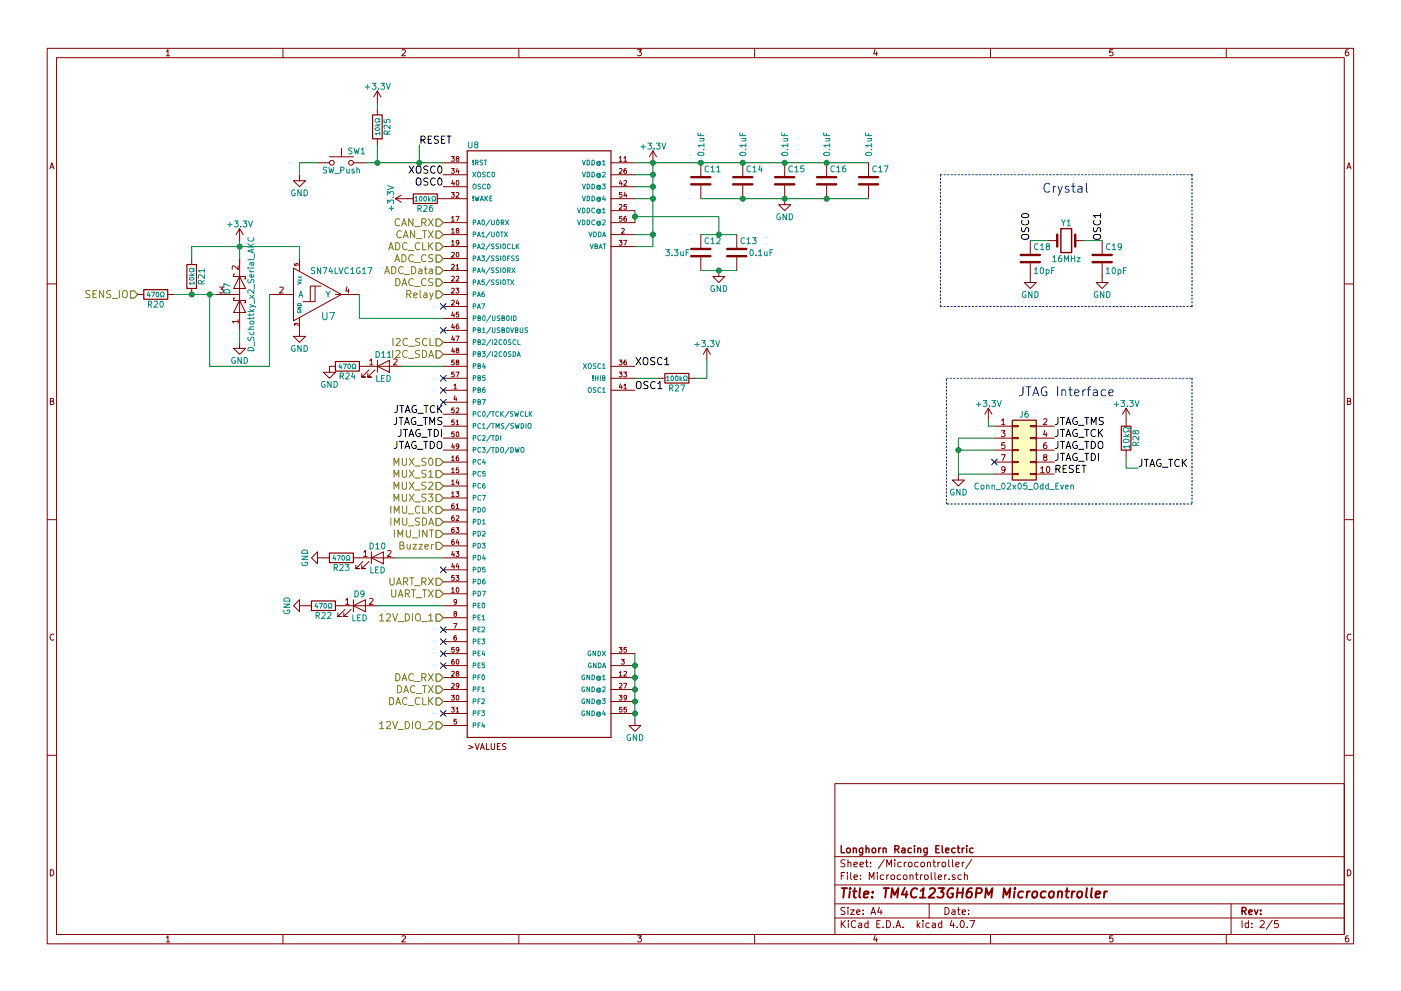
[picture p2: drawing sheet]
<svg xmlns="http://www.w3.org/2000/svg" width="297mm" height="210mm" viewBox="0 0 297 210" stroke-linecap="round" stroke-linejoin="round" font-family="sans-serif">
<g fill="none" stroke="#840000" stroke-width=".21">
<path d="M10 10.3h277v189.9h-277zM12 12.2h273v186.1h-273zM35.3 10.9l.3-.4v1.3M35.3 11.8h.7M60 10.3v1.9M80 19.3l-.8 1.3M80 19.3v2.5M80 19.3l.8 1.3M85.2 10.6l.5-.1 .3 .4-.8 .9h.8M110 10.3v1.9M135.2 10.5h.8l-.4 .5 .3 .1 .1 .2-.1 .4-.2 .1-.5-.1M160 10.3v1.9"/>
<path d="M185.5 10.5l-.3 .9h.8M185.9 11v.8M210 10.3v1.9M235.9 10.5h-.6v.6h.6l.1 .5-.3 .2-.4-.1M260 10.3v1.9M285.9 10.5l-.4 .1-.2 .2-.1 .8 .3 .2 .4-.1 .1-.4-.1-.2-.4-.1-.3 .3M10.6 35.8l.4-1.3 .4 1.3M10.7 35.5h.6M63.5 37.1v1.2h1.3l-1.3 1.3-1.3-1.3h1.3M67.3 34.5h2.5M69.8 33.3h5.1M72.4 31.5v1.8"/>
<path d="M74.9 34.5h2.6M80 23.1v1.3M80 29.5v1.2M94 39.6h5.1M94 34.5h5.1M94 37.1h5.1M95.7 35.8h.6l-.3 .3 .3 .1v.5h-.6M95.7 33.2h.6l-.3 .4 .3 .1v.4h-.6M96 38.2l-.2 .8h.6M96.2 38.6v.7M96.8 38.4l.2-.1a.49 .49 0 0 1 .3 .5 .49 .49 0 0 1-.4 .5l-.2-.4zM96.9 33.6l-.2-.1 .1-.2h.4l.1 .2-.6 .4 .2 .3 .4-.1v-.3l-.2-.2"/>
<path d="M97 35.7l-.3 .7h.6M97.2 36.1v.7M129.5 39.6h5.1M129.5 34.5h5.1M129.5 37.1h5.1M131.3 33.5l.3-.3v1M131.3 35.9l.4-.1 .2 .3-.6 .7h.6M131.3 34.2h.6M131.5 38.2l-.2 .8h.6M131.8 38.6v.7M132.3 33.5l.3-.3v1M132.3 38.4l.4-.1 .1 .3-.6 .7h.6"/>
<path d="M132.3 34.2h.5M132.8 35.8l-.4 .1-.1 .7 .2 .2 .3-.1v-.5l-.3-.1-.2 .2M138.4 32l-.7 1.3M138.4 32v2.5M138.4 32l.8 1.3M148.6 34.5v2.8M148.6 39.4v2.8M157.5 34.5v2.8M157.5 39.4v2.8M166.4 39.4v4h1.2l-1.2 1.3-1.3-1.3h1.3M166.4 34.5v2.8M175.3 34.5v2.8"/>
<path d="M175.3 39.4v2.8M184.1 34.5v2.8M184.1 39.4v2.8M285.6 35.8l.4-1.3 .4 1.3M285.7 35.5h.6M40.6 54.9v1.2M49.8 58.2h-.3v.5h2.6v.5h-.3M50.5 56.4v.8l-.9-.8-.4 .2 .1 .5M50.8 58.7l1.3 2.5h-2.6zM50.8 48.5v2.5M50.8 54.9v15.2M50.8 48.5l-.8 1.3"/>
<path d="M50.8 48.5l.8 1.3M62.2 56.9l10.2 5.6-10.2 5.6zM62.5 56v.3h.3v-.3l.3-.1 .1 .2-.1 .2M63.5 54.9v2.5M83.8 42.2h3.8M83.8 42.2l1.3 .7M85.1 41.4l-1.3 .8M92.7 42.2h6.4M94 49.8h5.1M94 54.9h5.1M94 57.4h5.1M94 59.9h5.1"/>
<path d="M94 47.2h5.1M94 52.3h5.1M95.7 40.8h.6l-.3 .4 .3 .1v.5h-.6M95.8 53.6l.3-.1 .2 .3-.6 .8h.6M95.8 56.2l.3-.1 .2 .3-.6 .7h.6M95.8 58.7l.3-.1 .2 .3-.6 .7h.6M95.8 46.2l.2-.3v1M95.8 48.8l.2-.3v1M95.8 51.3l.2-.3v1M95.8 46.9h.5M95.8 49.5h.5M95.8 52h.5"/>
<path d="M96.7 45.9h.6l-.4 1M96.7 56.4l.3-.3v1M96.7 58.7l.4-.1 .2 .3-.6 .7h.6M96.7 40.9l.4-.1 .2 .3-.6 .8h.6M96.7 57.1h.6M96.8 53.6l.2-.1a.49 .49 0 0 1 .3 .6 .49 .49 0 0 1-.4 .4l-.2-.3zM96.9 48.9l-.2-.2 .1-.2h.4l.1 .3-.6 .3 .2 .4 .4-.1v-.4l-.2-.1M97.3 51.4l-.2 .2h-.3v-.6h.3l.2 .2v.6l-.5 .2M129.5 49.8h5.1M129.5 42.2h5.1M129.5 44.7h5.1M129.5 47.2h5.1"/>
<path d="M129.5 52.3h5.1M131.3 51h.6l-.4 .4 .4 .1v.4h-.6M131.3 43.5l.4-.1 .2 .3-.6 .7h.6M131.8 48.6l.4-.1 .2 .3-.7 .7h.7M131.9 40.8h-.5l-.1 .5h.5l.1 .5h-.6M131.9 45.9h-.5l-.1 .5 .5-.1 .1 .5h-.6M132.2 51h.7l-.4 1M132.5 40.8l-.2 .7h.6M132.8 45.9l-.4 .1-.1 .7 .2 .2 .3-.1v-.5h-.3l-.2 .2M132.8 41.2v.7M132.8 43.4h-.5v.5l.5-.1v.5h-.5M148.6 49.8v2.8"/>
<path d="M148.6 54.6v2.8M152.4 57.4v1.3h1.3l-1.3 1.2-1.3-1.2h1.3M156.2 49.8v2.8M156.2 54.6v2.8M218.4 55.9v4h1.3l-1.3 1.3-1.2-1.3h1.2M218.4 51v2.8M222.2 51h2M228 51h1.9M233.7 55.9v4h1.2l-1.2 1.3-1.3-1.3h1.3M233.7 51v2.8M10 60.2h2M29.2 62.5h1.3"/>
<path d="M35.6 62.5h1.2M40.6 61.2v1.3M45.7 62.5h5.1M46.6 60.9h.7l-.4 .5 .4 .1v.5l-.2 .2-.5-.2M49.8 63.2h-.3v.5h2.6v.6h-.3M50.5 68.2h-1.3l.4 .3M50.5 67.8v.7M50.8 72.6v1.3h1.3l-1.3 1.3-1.3-1.3h1.3M50.8 63.7l1.3 2.6h-2.6zM57.1 62.5h5.1M59.3 61l.5-.1 .2 .4-.7 .9h.7M62.5 69.1v-.5l.2 .3 .2-.3 .2 .1v.4"/>
<path d="M63.5 67.6v3.8h1.3l-1.3 1.2-1.3-1.2h1.3M66.8 60.7v3.3h-1M68.1 60.7h-2.3v3.3h-1.5M71.1 77.7h-1.3v1.3h1.3l-1.3 1.3-1.2-1.3h1.2M71.1 62.5h5.1M73.6 60.8l-.3 .9h.8M73.9 61.3v.9M76.2 77.7h8.9M78.2 78.5l-1.5 1.5h.8h-.8v-.8M78.4 76.5l.3-.4v1.3M78.4 77.4h.7M79.5 78.5l-1.5 1.5h.7h-.7v-.8"/>
<path d="M80 77.7l2.5-1.3v2.6zM80 76.4v2.6M83.5 76.2l.4-.1 .3 .4-.8 .9h.8M94 62.5h5.1M94 65h5.1M94 67.6h5.1M94 77.7h5.1M94 70.1h5.1M94 72.6h5.1M94 75.2h5.1M95.8 61.3l.3-.1 .2 .3-.6 .7h.6M95.8 63.8l.3-.1 .2 .3-.6 .7h.6"/>
<path d="M96 66.2l-.2 .7h.6M96 68.7l-.2 .8h.6M96 71.3l-.2 .7h.6M96 73.8l-.2 .7h.6M96.2 66.6v.7M96.2 69.1v.7M96.2 71.6v.7M96.2 74.2v.7M96.3 78.9h-.5v.5h.4l.1 .5h-.5M96.3 76.4h-.5v.5l.4-.1 .1 .5h-.5M96.7 61.2h.6l-.3 .3 .3 .1v.5h-.6M96.7 71.3h.6l-.4 1"/>
<path d="M96.7 78.9h.6l-.4 1.1M96.9 74.3l-.2-.2 .1-.2h.4l.1 .3-.6 .3 .2 .4 .4-.1v-.4l-.2-.1M96.9 76.8l-.2-.1 .1-.3h.4l.1 .3-.6 .3 .2 .4 .4-.1v-.4l-.2-.1M97 63.6l-.3 .8h.6M97.2 68.8l-.3 .1-.2 .7 .2 .2 .4-.1-.1-.5h-.3l-.2 .2M97.2 64v.7M97.3 66.2h-.5l-.1 .5h.5l.1 .5h-.6M129.5 77.7h5.1M131.3 78.9h.6l-.4 .4 .4 .1v.5h-.6M131.3 76.4h.6l-.4 .4 .4 .1v.4h-.6M132.2 78.9h.6l-.3 .4 .3 .1v.5h-.6M132.8 76.4l-.4 .1-.1 .7 .2 .2 .3-.1v-.5h-.3l-.2 .2"/>
<path d="M149.9 73.9l-.8 1.3M149.9 73.9v2.5M149.9 73.9l.7 1.3M285 60.2h2M10.7 85.1h.5l.1-.5-.6-.1v1.3h.5l.2-.4-.3-.3M94 82.8h5.1M94 85.3h5.1M94 93h5.1M94 90.4h5.1M94 87.9h5.1M94 80.3h5.1M94 98h5.1"/>
<path d="M94 95.5h5.1M95.8 99.6l.2-.3v1M95.8 97l.2-.3v1M95.8 97.7h.5M96 94.1l-.2 .8h.6M96.2 81.8l.3-.3v1M96.2 82.5h.6M96.2 94.5v.7M96.3 91.6h-.5v.5h.4l.1 .5h-.5M96.3 89.1h-.5v.5l.4-.1 .1 .5h-.5M96.3 86.6h-.5v.4h.4l.1 .5h-.5M96.5 84l-.3 .7h.7"/>
<path d="M96.7 89.4l.3-.3v1M96.7 86.7l.4-.1 .2 .3-.6 .7h.6M96.7 84.3v.7M96.7 90.1h.6M96.8 91.7l.2-.1a.49 .49 0 0 1 .3 .6 .49 .49 0 0 1-.4 .4l-.2-.3zM97.2 96.7l-.3 .1-.2 .7 .2 .2 .4-.1-.1-.5h-.3l-.2 .2M97.3 99.3h-.5l-.1 .4h.5l.1 .5h-.6M97.3 94.6l-.2 .2h-.3v-.6h.3l.2 .2v.6l-.5 .2M129.5 82.8h5.1M129.5 80.3h5.1M131.5 81.4l-.2 .8h.6M131.8 81.8v.7"/>
<path d="M132.3 81.8l.3-.3v1M132.3 82.5h.5M139.7 80.3h1.3M146 80.3h1.3M209.5 86.6l-.7 1.3M209.5 86.6v2.5M209.5 86.6l.8 1.3M210.8 93h3.8M210.8 90.4h3.8M210.8 98h3.8M210.8 95.5h3.8M212.3 91.4h.8l-.5 .5 .4 .1v.5l-.1 .2-.6-.2"/>
<path d="M212.3 96.5h.8l-.5 1.2M212.4 89.2l.3-.4v1.3M212.4 90.1h.7M213 93.9h-.6v.6h.6v.6l-.1 .1-.5-.1M213.1 99.5l-.2 .3-.4-.1-.1-.6 .5-.1 .2 .2-.1 .8-.3 .3h-.2M214.6 97.9h1.3v.3h-1.3zM214.6 95.4h1.3v.2h-1.3zM214.6 92.8h1.3v.3h-1.3zM214.6 90.3h1.3v.2h-1.3zM218.4 97.9h1.3v.3h-1.3zM218.4 95.4h1.3v.2h-1.3zM218.4 92.8h1.3v.3h-1.3z"/>
<path d="M218.4 90.3h1.3v.2h-1.3zM219.7 93h3.8M219.7 90.4h3.8M219.7 98h3.8M219.7 95.5h3.8M220.6 99.4l.4-.4v1.3M221.3 88.9l.4-.1 .3 .4-.8 .9h.8M221.5 97l-.2-.2v-.2h.6v.3l-.5 .1-.1 .3v.3l.2 .1h.2l.3-.2-.1-.4-.2-.1M221.5 91.3l-.2 .9h.7M221.8 93.9l-.3 .1-.2 .2v.7l.2 .3 .4-.1-.1-.6-.3-.1-.2 .2M221.8 91.8v.9M222 99.1l.1-.1a.67 .67 0 0 1 .5 .6 .67 .67 0 0 1-.5 .7l-.2-.5z"/>
<path d="M238.8 86.6l-.8 1.3M238.8 86.6v3.8M238.8 95.5v1.3M238.8 86.6l.7 1.3M285.7 85.1h.5l.1-.5-.6-.1v1.3h.5l.2-.4-.3-.3M10 110.3h2M67.3 118.4v-1.3l-1.3 1.3 1.3 1.2v-1.2h2.5M74.9 118.4h8.9M77 119.1l-1.6 1.5h.8h-.8v-.7M77.1 117.1l.4-.3v1.3M77.1 118.1h.7M78.2 119.1l-1.5 1.5h.8h-.8v-.7"/>
<path d="M78.7 118.4l2.6-1.3v2.5zM78.7 117.1v2.5M82.2 116.9l.5-.1 .2 .3-.8 1h.8M94 108.2h5.1M94 110.7h5.1M94 105.7h5.1M94 118.4h5.1M94 113.3h5.1M94 103.1h5.1M94 115.8h5.1M94 100.6h5.1M95.8 104.6l.2-.3v1.1"/>
<path d="M95.8 102.1l.2-.3v1M95.8 105.4h.5M95.8 102.8h.5M95.8 100.3h.5M96 117l-.2 .7h.6M96 119.5l-.2 .8h.6M96.2 106.9l-.3 .1-.1 .7 .1 .2 .4-.1-.1-.5h-.3l-.1 .2M96.2 109.4l-.3 .1-.1 .7 .1 .2 .4-.1-.1-.5h-.3l-.1 .2M96.2 112l-.3 .1-.1 .7 .1 .2 .4-.1-.1-.5-.3-.1-.1 .2M96.2 114.5l-.3 .1-.1 .7 .1 .2 .4-.1-.1-.5h-.3l-.1 .2M96.2 117.4v.7M96.2 119.9v.7"/>
<path d="M96.7 104.3h.6l-.3 .4 .3 .1v.5h-.6M96.7 117h.6l-.3 .4 .3 .1v.5h-.6M96.7 112h.6l-.3 .3 .3 .1v.5h-.6M96.7 107.2l.3-.3v1M96.7 109.5l.4-.1 .2 .3-.6 .7h.6M96.7 107.9h.6M97 101.7l-.3 .8h.6M97 119.5l-.3 .8h.6M97 114.4l-.3 .8h.6M97.2 102.1v.7M97.2 114.8v.7M97.2 119.9v.7"/>
<path d="M203.2 100.6v1.2h1.3l-1.3 1.3-1.3-1.3h1.3M210.8 100.6h3.8M214.6 100.5h1.3v.2h-1.3zM218.4 100.5h1.3v.2h-1.3zM219.7 100.6h3.8M220.6 100.3h.8M285 110.3h2M11.4 134.6a.58 .58 0 0 0-.8 .6 .58 .58 0 0 0 .8 .5M63.5 128.5v-1.3l-1.3 1.3 1.3 1.3v-1.3h2.5M71.1 128.5h8.9M73.2 129.3l-1.6 1.5h.8h-.8v-.8M73.3 127.3l.4-.4v1.3"/>
<path d="M73.3 128.2h.7M74.4 129.3l-1.5 1.5h.8h-.8v-.8M74.9 128.5l2.6-1.3v2.6zM74.9 127.2v2.6M78.4 127l.5-.1 .2 .4-.8 .9h.8M94 136.1h5.1M94 133.6h5.1M94 131.1h5.1M94 128.5h5.1M94 126h5.1M94 123.4h5.1M94 120.9h5.1"/>
<path d="M94 138.7h5.1M95.8 125l.2-.3v1M95.8 125.7h.5M96.2 132.3h.7l-.5 1M96.2 139.9l-.3 .1-.1 .7 .1 .2 .4-.1-.1-.5h-.3l-.1 .2M96.3 122.1h-.5v.5l.4-.1 .1 .5h-.5M96.3 137.4h-.5v.4h.4l.1 .5h-.5M96.4 130.2l-.2-.2 .1-.2h.4l.1 .3-.6 .3 .2 .4 .4-.1v-.4l-.2-.1M96.7 122.1h.6l-.3 .4 .3 .1v.4h-.6M96.7 134.8l-.3 .1-.2 .7 .2 .2 .4-.1-.1-.5h-.3l-.2 .2M96.8 127.6l-.2 .2h-.3v-.6h.3l.2 .2v.6l-.5 .2M96.8 124.8l.2-.1a.49 .49 0 0 1 .3 .5 .49 .49 0 0 1-.4 .4l-.2-.3z"/>
<path d="M96.8 140l.2-.1a.49 .49 0 0 1 .3 .5 .49 .49 0 0 1-.4 .5l-.2-.4zM97.3 137.8l-.2 .2-.3-.1v-.5h.3l.2 .2v.5l-.5 .3M129.5 138.7h5.1M131.3 137.4h.6l-.4 .3 .4 .1v.5h-.6M131.7 139.9h.7l-.4 .4 .3 .1v.4h-.6M132.8 137.4h-.5v.4h.5v.5h-.5M286.4 134.6a.58 .58 0 0 0-.8 .6 .58 .58 0 0 0 .8 .5M94 141.2h5.1M94 153.9h5.1M94 148.8h5.1M94 151.4h5.1M94 143.8h5.1"/>
<path d="M94 146.3h5.1M95.7 147.5h.6l-.3 .4 .3 .1v.4h-.6M95.7 150.1h.6l-.3 .3 .3 .1v.5h-.6M95.8 142.5l.3-.1 .2 .3-.6 .8h.6M95.8 145.1l.3-.1 .2 .3-.6 .7h.6M96.7 150.4l.3-.3v1M96.7 151.1h.6M96.8 152.6h-.5l-.1 .5 .5-.1 .1 .5h-.6M96.8 147.6l.2-.1a.49 .49 0 0 1 .3 .5 .49 .49 0 0 1-.4 .5l-.2-.3zM96.9 142.9l-.2-.2 .1-.2h.4l.1 .3-.6 .3 .2 .4 .4-.1v-.4l-.2-.1M97.3 145.4l-.2 .2h-.3v-.6h.3l.2 .2v.6l-.5 .2M99.4 158.2l.9 .3-.9 .4"/>
<path d="M100.8 157.8l.4 1.2 .4-1.2M101.9 159l.4-1.2 .4 1.2M102 158.6h.6M103.1 157.8v1.2h.6M104.1 157.8v1l.3 .2h.2l.3-.2v-1M105.5 158.3h.4M106.1 157.8h-.6v1.2h.6M107.3 157.8h-.6l-.1 .4a.54 .54 0 0 1 .6 .7l-.2 .1-.4-.1M129.5 141.2h5.1M129.5 148.8h5.1M129.5 151.4h5.1M129.5 143.8h5.1"/>
<path d="M129.5 146.3h5.1M131.3 147.5h.6l-.4 .4 .4 .1v.4h-.6M131.3 142.7l.3-.3v1.1M131.3 145.1l.4-.1 .2 .3-.6 .7h.6M131.3 143.5h.6M131.9 150.1h-.5l-.1 .4h.5l.1 .5h-.6M132.2 145h.7l-.4 1M132.3 142.5l.4-.1 .1 .3-.6 .8h.6M132.8 150.1h-.5v.4h.5v.5h-.5M132.8 147.9l-.1 .3-.3-.1v-.5l.3-.1 .1 .2v.6l-.4 .2M134.6 152.6v1.3h1.3l-1.3 1.3-1.3-1.3h1.3M10 160.2h2"/>
<path d="M177 166.3h108v32h-108zM285 160.2h2M10.7 184.5a.65 .65 0 0 1 .7 .7 .65 .65 0 0 1-.7 .6zM35.3 198.9l.3-.4v1.3M35.3 199.8h.7M60 198.3v1.9M85.2 198.6l.5-.1 .3 .4-.8 .9h.8M110 198.3v1.9M135.2 198.5h.8l-.4 .5 .3 .1 .1 .2-.1 .4-.2 .1-.5-.1M160 198.3v1.9M177 194.8h108M177 191.8h108"/>
<path d="M177 187.8h108M177 181.8h108M178.4 195.3v1.5M178.4 185.8h.5M178.6 196l.6 .8M179.1 185.1h-.7v1.5M179.1 192.6l-.5-.1-.3 .3 .1 .3 .7 .4v.4l-.2 .1-.6-.1M179.1 182.5l-.5-.1-.3 .3 .1 .3 .7 .4v.4l-.2 .1-.6-.1M179.2 195.3l-.8 .9M179.7 185.1v.2M179.7 185.6v1M179.8 192.5v.2"/>
<path d="M179.8 183.1l.2-.2 .4 .1v.9M179.8 182.4v1.5M179.8 193v1M179.9 195.3v.2M179.9 195.8v1M180.3 193h.8l-.8 1h.8M180.4 185.1v1.3l.2 .2M181.1 183.4l.7-.1-.1-.3-.4-.1-.2 .2v.7h.6M181.1 186.1l.7-.1-.1-.3-.4-.1-.2 .2 .1 .7h.5M181.4 195.5a.71 .71 0 0 0-1 .5 .71 .71 0 0 0 .8 .8l.2-.1M181.6 193.5l.7-.1v-.3l-.4-.1-.3 .2 .1 .7h.6M182.1 195.9h.6v.9"/>
<path d="M182.3 183.4l.8-.1-.1-.3-.4-.1-.3 .2 .1 .7h.6M182.4 186.5v.1M182.4 185.7v.1M182.7 196.2l-.7 .3 .2 .3 .5-.1M183 193.9v.1M183 193.1v.1M183.5 182.9h.6M183.7 182.4v1.3l.4 .2M184 195.9l-.4-.1-.3 .3 .1 .6 .2 .1 .4-.1M184 195.3v1.5M184.3 186.6v-1.5l.5 1.1 .5-1.1v1.5M184.6 183.8v.1"/>
<path d="M184.6 183v.1M184.7 194l.4-1.5 .5 1.5M184.8 193.6h.7M185.5 198.5l-.3 .9h.8M185.9 199v.8M185.9 196h.5M186 185.1v.2M186 185.6v1M186.4 192.5l-.3 1h.9M186.6 195.3h-.7v1.5h.7M186.8 193v1M187.2 196.7v.1"/>
<path d="M187.4 185.7l-.5-.1-.3 .3 .1 .6 .2 .1 .5-.1M187.5 182.3l-1.3 2M188 195.3a.76 .76 0 0 1 .8 .8 .76 .76 0 0 1-.8 .7zM188 183.9v-1.5l.5 1.1 .5-1.1v1.5M188 185.6v1M188.4 185.6l-.4 .3M189 185.7l.2-.1 .4 .1 .1 .6-.2 .2-.3 .1-.2-.1zM189.5 196.7v.1M189.7 182.4v.2M189.7 182.9v1M190 196.8l.4-1.5 .6 1.5M190.1 196.4h.7"/>
<path d="M190.9 185.7l-.4-.1-.3 .3 .1 .6 .2 .1 .4-.1M191.1 183l-.5-.1-.3 .3 .1 .6 .2 .1 .5-.1M191.5 196.7v.1M191.6 185.7l.2-.1 .4 .1 .1 .6-.1 .2-.4 .1-.2-.1zM191.7 182.9v1M192.2 182.9l-.5 .3M192.7 183.1l.2-.2 .4 .2 .1 .5-.2 .2-.3 .1-.2-.1zM192.9 185.7l.2-.1 .4 .1 .1 .9M192.9 185.6v1M194.1 185.6h.5M194.3 185.1v1.3l.3 .2M194.5 195.3v1.5"/>
<path d="M194.6 196.3l.4 .5M194.6 183l-.4-.1-.3 .3 .1 .6 .2 .1 .4-.1M195 195.8l-.5 .6M195.1 185.6v1M195.3 183.1l.2-.2 .4 .2 .1 .5-.1 .2-.4 .1-.2-.1zM195.6 185.6l-.5 .3M195.7 195.3v.2M195.7 195.8v1M196.1 185.7l.2-.1 .4 .1 .1 .6-.1 .2-.4 .1-.2-.1zM196.6 183.1l.2-.2 .4 .1 .1 .9M196.6 182.9v1M197 191.8v3"/>
<path d="M197 195.9l-.4-.1-.3 .3 .1 .6 .2 .1 .4-.1M197.4 185.1v1.3l.2 .2M197.7 195.9h.6v.9M197.8 182.9h.5M198 182.4v1.3l.3 .2M198.2 185.1v1.3l.2 .2M198.3 196.2l-.7 .3 .2 .3 .5-.1M198.9 182.9v1M198.9 186.1l.7-.1v-.3l-.4-.1-.3 .2 .1 .7h.6M199.3 182.9l-.4 .3M199.7 195.9l-.5-.1-.2 .3v.6l.2 .1 .5-.1M199.7 195.3v1.5"/>
<path d="M199.8 183.1l.2-.2 .4 .2 .1 .5-.1 .2-.4 .1-.2-.1zM200.3 185.6v1M200.4 192.5a.76 .76 0 0 1 .8 .8 .76 .76 0 0 1-.8 .7zM200.7 185.6l-.4 .3M201.1 182.4v1.3l.2 .2M201.2 186.5v.1M201.8 195.2l-.4 1.1h1M201.9 193.1h.5l.1 .9M201.9 182.4v1.3l.2 .2M202.2 195.8v1M202.5 185.7l-.4-.1-.2 .2 .1 .2 .5 .2v.3h-.6M202.5 193.4l-.7 .3 .2 .3 .5-.1"/>
<path d="M202.6 183.4l.8-.1-.1-.3-.4-.1-.3 .2 .1 .7h.6M202.9 196.7v.1M203 193h.6M203.2 192.5v1.3l.4 .2M203.8 195.4l.1-.1a.8 .8 0 0 1 .6 .8 .8 .8 0 0 1-.6 .7 .97 .97 0 0 1-.1-1.4zM203.8 185.7l-.4-.1-.3 .3 .1 .6 .2 .1 .4-.1M204 193.5l.7-.1-.1-.3-.4-.1-.2 .2 .1 .7h.5M204 182.9v1M204.4 182.9l-.4 .3M204.5 185.7l.2-.1 .4 .1v.9M204.5 185.1v1.5M205.1 196.7v.1"/>
<path d="M205.4 193.9v.1M205.4 193.1v.1M205.6 195.3h1.1l-.7 1.5M206 182.3l-1.3 2M210 198.3v1.9M235.9 198.5h-.6v.7l.6-.1 .1 .5-.3 .2-.4-.1M260 198.3v1.9M261 191.8v6.5M263.3 195.3v1.5M264.7 195.9l-.4-.1-.3 .3 .1 .6 .2 .1 .4-.1M264.7 195.3v1.5M265.4 196.7v.1"/>
<path d="M265.4 195.9v.1M267.2 195.5l.6-.2 .2 .5-.9 1h.9M269.7 195.2l-1.2 2M271 195.3h-.7l-.1 .7h.7l.1 .2v.5l-.2 .1-.6-.1M285.7 184.5a.65 .65 0 0 1 .7 .7 .65 .65 0 0 1-.7 .6zM285.9 198.5l-.4 .1-.2 .3-.1 .7 .3 .2 .4-.1 .1-.4-.1-.2-.4-.1-.3 .3"/>
<circle cx="70.4" cy="34.5" r=".51"/>
<circle cx="74.4" cy="34.5" r=".51"/>
</g>
<g fill="none" stroke="#840000" stroke-width=".3">
<path d="M224.9 48.5h2.3v5.1h-2.3zM178.4 179.4v1.5h.7M180.9 179.9v1M182.9 179.9v1.4l-.3 .1h-.3M183.6 179.4v1.5M186.3 179.9v1M186.7 179.9l-.4 .3M187.2 179.9v1M193.9 179.4v.2M193.9 179.9v1M194.6 179.9v1M196.6 179.9l-.1 1.4-.2 .1h-.4"/>
<path d="M199.1 179.4h-.7v1.5h.7M199.8 179.4v1.3l.2 .2M202.9 179.9h.6M203.1 179.4v1.3l.4 .2M204 179.9v1M204.4 179.9l-.4 .3M205 179.4v.2M205 179.9v1M179.6 180.1l.2-.2 .4 .2 .1 .5-.1 .2-.4 .1-.2-.1zM180.9 180.1l.2-.2 .4 .1 .1 .9M182.9 180l-.4-.1-.3 .3 .1 .6 .2 .1 .4-.1M183.6 180.1l.2-.2 .4 .1 .1 .9"/>
<path d="M185 180.1l.2-.2 .4 .2 .1 .5-.2 .2-.3 .1-.2-.1zM187.2 180.1l.3-.2 .3 .1 .1 .9M189.7 180.2l.7-.1 .2-.2-.1-.3-.2-.2h-.6v1.5M190.1 180.2l.5 .7M191.2 180h.6l.1 .9M191.9 180.3l-.7 .3 .2 .3 .5-.1M193.2 180l-.4-.1-.3 .3 .1 .6 .2 .1 .4-.1M194.6 180.1l.2-.2 .4 .1v.9M196.6 180l-.5-.1-.2 .3v.6l.2 .1 .5-.1M198.4 180.1h.5M200.5 180.4l.7-.1-.1-.3-.4-.1-.2 .2 .1 .7h.5M202.5 180l-.4-.1-.3 .3 .1 .6 .2 .1 .4-.1"/>
<path d="M206.3 180l-.4-.1-.3 .3 .1 .6 .2 .1 .4-.1M263.3 193.3l.8-.1 .1-.2-.1-.3-.2-.2h-.6v1.5M263.7 193.3l.5 .7M264.8 193.5l.7-.1-.1-.3-.4-.1-.2 .2v.7h.6M266 193l.3 1 .4-1M267.3 193.9v.1M267.3 193.1v.1"/>
</g>
<g fill="none" stroke="#840000" stroke-width=".41">
<path d="M178.5 188.4h1.1M179 188.4l-.2 2M180.2 189.1l-.2 1.3M180.3 188.4l-.1 .2 .2-.1-.1-.1-.1 .2M180.9 189.1h.7M181.2 188.4l-.2 1.8 .1 .1 .4 .1M182.4 188.4l-.2 1.8 .2 .2M183.2 189.8l.9-.2v-.4l-.6-.1-.3 .3v.9h.7M184.9 190.3v.1M185.1 189.2l-.1 .2-.1-.1 .2-.1-.1 .2M187.4 188.4h1.1M187.9 188.4l-.2 2"/>
<path d="M188.9 190.4l.3-2 .4 1.5 .9-1.5-.3 2M191.8 188.3l-.6 1.5h1.2M192.2 189.1l-.1 1.3M194.5 188.6a.87 .87 0 0 0-1 0 .87 .87 0 0 0-.4 1 .69 .69 0 0 0 .3 .8 .69 .69 0 0 0 .9-.1M195 190.4h1.2M195.2 189l.6-.6-.2 2M197.1 188.6l.3-.2h.5l.2 .1 .1 .5-1.4 1.4h1.3M199 188.4h1.2l-.7 .8a.48 .48 0 0 1 .6 .4l-.3 .7-.8 .1-.3-.1M202.1 188.5a1.02 1.02 0 0 0-1.2 .7 1.02 1.02 0 0 0 .5 1.2l.6-.1 .1-.7h-.4M203 189.4h1.1M203.1 188.4l-.3 2M204.2 188.4l-.2 2"/>
<path d="M206 188.4a.93 .93 0 0 0-1 .9v1l.6 .1 .4-.3 .1-.5-.3-.4a.69 .69 0 0 0-.8 .4M207 189.5l.9-.1a.56 .56 0 0 0 .1-.9l-.9-.1-.2 2M208.9 190.4l.2-2 .5 1.5 .8-1.5-.2 2M212.7 190.4l.2-2 .5 1.5 .8-1.5-.2 2M215.1 189.1l-.1 1.3M215.2 188.4v.2l.1-.1-.1-.1v.2M216.9 189.2l-.2-.1a.67 .67 0 0 0-.8 .4v.8l.3 .1 .6-.1M217.8 189.1l-.1 1.3M218.4 189.1l-.4 .1-.2 .3M219 189.3l.3-.2 .6 .2v.8l-.4 .3-.6-.1zM221.7 189.2l-.2-.1a.67 .67 0 0 0-.8 .4v.8l.3 .1 .6-.1M222.6 189.3l.3-.2 .5 .2v.8l-.4 .3-.6-.1z"/>
<path d="M224.4 189.3l.3-.2 .4 .1v1.2M224.4 189.1l-.2 1.3M225.9 189.1h.8M226.3 188.4l-.2 1.8v.1l.4 .1M227.3 189.1l-.1 1.3M227.9 189.1l-.4 .1-.2 .3M228.5 189.3l.4-.2 .5 .2v.8l-.4 .3-.6-.1zM230.5 188.4l-.2 1.8 .2 .2M231.5 188.4l-.2 1.8 .2 .2M232.3 189.8l1-.2-.1-.4-.6-.1-.3 .3v.9h.8M234.2 189.1l-.2 1.3M234.7 189.1l-.3 .1-.3 .3"/>
</g>
<path d="M79 24.4h2v5.1h-2zM99.1 32h30.4v124.5h-30.4zM39.6 56.1h2.1v5.1h-2.1zM87.6 41.1h5.1v2.1h-5.1zM30.5 61.5h5.1v2h-5.1zM71.1 76.7h5.1v2h-5.1zM141 79.2h5v2.1h-5zM214.6 89.1h5.1v12.7h-5.1zM237.7 90.4h2.1v5.1h-2.1zM69.8 117.3h5.1v2.1h-5.1zM66 127.5h5.1v2h-5.1z" fill="none" stroke="#840000" stroke-width=".25"/>
<g fill="none" stroke="#008484" stroke-width=".21">
<path d="M77.5 18.5h.9M78 18v.9M78.9 17.7h.8l-.4 .5 .4 .1v.5l-.2 .1-.6-.1M80.3 18.8v.1M80.7 17.7h.8l-.4 .5 .4 .1v.5l-.2 .1-.6-.1M81.9 17.7l.4 1.2 .5-1.2M69.3 35.5h-.6l-.1 .4a.54 .54 0 0 1 .6 .7l-.2 .1-.4-.1M69.7 35.5l.3 1.2 .3-.9 .2 .9 .3-1.2M71 36.8h.9M72.2 36.1l.6-.1 .1-.4-.7-.1v1.2M73.5 35.9l.1 .7 .3 .1 .1-.1M74 35.9v.8"/>
<path d="M74.6 31.4h-.6v.5a.54 .54 0 0 1 .6 .6l-.2 .2-.5-.1M75.1 31.4l.3 1.3 .2-1 .2 1 .3-1.3M75.1 35.9h-.3l-.2 .1 .1 .2 .4 .1v.3h-.5M75.7 36l.1-.1h.3l.1 .8M75.7 35.5v1.2M76.6 31.7l.3-.3v1.3M76.6 32.7h.7M79.5 26.7h1M79.6 27.2a.47 .47 0 0 1 .5-.2 .47 .47 0 0 1 .4 .5 .48 .48 0 0 1-.6 .2 .48 .48 0 0 1-.3-.5zM79.9 26.3l.3 .4M80.5 28.3h-1l.3 .3M80.5 25.2v.2l-.7-.2-.3 .2 .2 .5h.4l.4-.2v.2"/>
<path d="M80.5 28v.6M80.5 26.3l-.4 .3M81.4 25.4v.6h.6v-.6h.6l.1 .1-.1 .5M82.1 28.5l-.1-.6-.5-.1-.1 .7h1.3M82.2 39.4l1.3 .4-1.3 .4M82.7 26.5v.8l-.9-.8-.4 .3 .1 .4M82.7 27.8l-.6 .4M99.4 30.1v1l.2 .3h.2l.3-.3v-1M100.2 36.5l.7 1M100.3 34.9v.1M100.3 34v.6M100.4 39.1h.3l.2 .1v.5l-.2 .4-.4-.2z"/>
<path d="M100.8 34.5h.5v-.5h-.5v1M100.9 30.7l-.3-.3 .1-.2h.6v.3l-.6 .2-.1 .2 .1 .4 .2 .1h.2l.2-.3v-.3l-.2-.1M100.9 36.5l-.7 1M101 34.5l.4 .5M101.4 36.6l.3-.1 .2 .2v.5l-.2 .3-.4-.1zM101.9 39.1h-.5v.3a.43 .43 0 0 1 .5 .6h-.6M102.3 34h-.4l-.1 .4a.43 .43 0 0 1 .5 .5h-.5M102.6 34h.6M102.9 36.6h-.5v.3a.43 .43 0 0 1 .4 .5l-.5 .1M102.9 39.2a.44 .44 0 0 0-.6 .4 .44 .44 0 0 0 .6 .4M102.9 34v1M103.4 39.2l.2-.1a.49 .49 0 0 1 .3 .5 .49 .49 0 0 1-.4 .4l-.2-.3z"/>
<path d="M103.9 36.6a.44 .44 0 0 0-.6 .4 .44 .44 0 0 0 .6 .4M104.4 36.6l.1-.1a.49 .49 0 0 1 .4 .5 .49 .49 0 0 1-.5 .5l-.1-.3zM123.5 34l.3 1 .3-1M123.5 39.1l.3 1 .3-1M123.5 36.5l.3 1 .3-1M124.5 34a.51 .51 0 0 1 .5 .5 .51 .51 0 0 1-.5 .5zM124.5 39.1a.51 .51 0 0 1 .5 .5 .51 .51 0 0 1-.5 .5zM124.5 36.5a.51 .51 0 0 1 .5 .5 .51 .51 0 0 1-.5 .5zM125.5 34a.51 .51 0 0 1 .6 .5 .51 .51 0 0 1-.6 .5zM125.5 39.1a.51 .51 0 0 1 .6 .5 .51 .51 0 0 1-.6 .5zM125.5 36.5a.51 .51 0 0 1 .6 .5 .51 .51 0 0 1-.6 .5zM127.1 34.5a.24 .24 0 0 0-.3 0 .24 .24 0 0 0 0 .3 .24 .24 0 0 0 .3 0"/>
<path d="M127.1 34.4l.1 .4a.44 .44 0 0 0-.3-.6 .44 .44 0 0 0-.4 .6l.4 .3 .4-.1M127.1 39.6a.24 .24 0 0 0-.3 0 .24 .24 0 0 0 0 .3 .24 .24 0 0 0 .3 0M127.1 39.5l.1 .4a.44 .44 0 0 0-.3-.7 .44 .44 0 0 0-.4 .7l.4 .3 .4-.1M127.1 37.1a.24 .24 0 0 0-.3-.1 .24 .24 0 0 0 0 .4 .24 .24 0 0 0 .3-.1M127.1 37l.1 .4a.44 .44 0 0 0-.3-.7 .44 .44 0 0 0-.4 .7l.4 .3 .4-.2M127.7 39.1h.6l-.3 .3 .3 .1v.5h-.6M127.8 34.3l.2-.3v1M127.8 36.6l.3-.1 .2 .3-.6 .7h.6M127.8 35h.5M135.9 31.2h1M136.4 30.7v.9M137.3 30.4h.8l-.4 .5 .4 .1v.5l-.2 .1-.6-.1"/>
<path d="M138.7 31.5v.1M139.2 30.4h.8l-.5 .5 .4 .1v.5l-.2 .1-.5-.1M140.3 30.4l.4 1.2 .5-1.2M148 28.2v.6h1.3M148.1 32.4a.69 .69 0 0 1 1.2 .3 .74 .74 0 0 1-1.3-.1zM148.4 29.4h.9M148.6 28.3v.5M149.1 31.7h.2M149.1 29.4l.2 .2-.1 .3h-.8M149.3 30.8h-1.3l.3 .4M149.3 30.5v.7M150.2 35.3a.56 .56 0 0 0-.7 .5 .56 .56 0 0 0 .7 .5"/>
<path d="M150.7 35.6l.4-.4v1.3M150.7 36.5h.8M152 35.6l.3-.4v1.3M152 36.5h.7M156.9 28.2v.6h1.2M156.9 32.5a.76 .76 0 0 1 1.2 .2 .74 .74 0 0 1-1.2-.1zM157.3 29.4h.8M157.5 28.3v.5M158 31.7h.1M158 29.4l.1 .2v.3h-.8M158.1 30.8h-1.2l.3 .4M158.1 30.5v.7"/>
<path d="M159.1 35.3a.56 .56 0 0 0-.7 .5 .56 .56 0 0 0 .7 .5M159.6 35.6l.4-.4v1.3M159.6 36.5h.8M161.1 35.1l-.2 .9h.7M161.4 35.6v.9M165.8 28.2v.6h1.2M165.8 32.5a.76 .76 0 0 1 1.2 .2 .74 .74 0 0 1-1.2-.1zM166.2 29.4h.8M166.3 28.3v.5M166.9 31.7h.1M166.9 29.4l.1 .2v.3h-.8M167 30.8h-1.2l.3 .4"/>
<path d="M167 30.5v.7M168 35.3a.56 .56 0 0 0-.7 .5 .56 .56 0 0 0 .7 .5M168.5 35.6l.4-.4v1.3M168.5 36.5h.7M170.4 35.2h-.6l-.1 .6h.7v.5l-.2 .2-.5-.2M174.7 28.2v.6h1.2M174.7 32.5a.76 .76 0 0 1 1.2 .2 .74 .74 0 0 1-1.2-.1zM175.1 29.4h.8M175.2 28.3v.5M175.8 31.7h.1M175.8 29.4l.1 .2-.1 .3h-.7M175.9 30.8h-1.2l.3 .4"/>
<path d="M175.9 30.5v.7M176.9 35.3a.56 .56 0 0 0-.8 .5 .56 .56 0 0 0 .8 .5M177.4 35.6l.4-.4v1.3M177.4 36.5h.7M179.2 35.2h-.3l-.2 .3-.1 .7 .3 .3 .4-.2-.1-.6h-.3l-.3 .2M183.5 28.2v.6h1.3M183.6 32.5a.76 .76 0 0 1 1.2 .2 .74 .74 0 0 1-1.3-.1zM183.9 29.4h.9M184.1 28.3v.5M184.7 31.7h.1M184.7 29.4l.1 .2-.1 .3h-.8M184.8 30.8h-1.3l.4 .4"/>
<path d="M184.8 30.5v.7M185.8 35.3a.56 .56 0 0 0-.8 .5 .56 .56 0 0 0 .8 .5M186.3 35.6l.4-.4v1.3M186.3 36.5h.7M187.5 35.2h.8l-.5 1.3M40.2 58.4h.9M40.2 59a.47 .47 0 0 1 .6-.2 .47 .47 0 0 1 .3 .5 .48 .48 0 0 1-.6 .2 .48 .48 0 0 1-.3-.5zM40.5 58.1l.4 .3M41.1 56.9v.2l-.7-.2-.2 .3 .1 .4 .4 .1 .4-.3v.3M41.1 59.8v.6M41.1 58.1l-.3 .2M43.3 58.3v.8l-.9-.8-.3 .2 .1 .5"/>
<path d="M43.3 57.4h-1.2l.3 .4M43.3 59.5l-.6 .4M43.3 57.1v.7M48.3 47.7h.9M48.7 47.2v1M49.7 46.9h.8l-.4 .5 .3 .1v.5l-.1 .2-.6-.2M51.1 48v.2M51.5 46.9h.8l-.4 .5 .4 .1v.5l-.2 .2-.6-.2M52.6 56.9h.1M52.6 52.4h1.2M52.6 51.7l.7 .7M52.6 59.3v.6l.4 .1a.54 .54 0 0 1 .7-.6l.1 .1-.1 .5"/>
<path d="M52.7 50.4a.56 .56 0 0 0 .5 .8 .56 .56 0 0 0 .5-.8M52.7 46.9l.4 1.3 .4-1.3M53 57.3l.2 .4M53 57.7h.8M53 56.9h.8M53.3 55.7l.2 .6 .3-.2-.1-.4M53.4 53v.5M53.7 58.3l.1 .3-.2 .2-.6-.1v-.4l.3-.1 .1 .6M53.8 55.7l-.8 .1v.5M53.8 54.9l-.2 .2h-1M53.8 52.8l-1.2 .5 1.2 .4M53.8 51.7l-.7 .5"/>
<path d="M53.9 53.8v1M62.5 40.3a.59 .59 0 0 0-.7 .6 .59 .59 0 0 0 .7 .6l.1-.5h-.2M63.1 59.8l.8 .3-.8 .2M63.4 59.2l.1 .4h.3v-.4M63.4 58.6l.1 .3h.3v-.3M63.9 40.3v1.2l-.8-1.2v1.2M64.5 40.3a.64 .64 0 0 1 .7 .6 .64 .64 0 0 1-.7 .6zM66.7 56.8h-.6v.5a.54 .54 0 0 1 .6 .6l-.2 .2-.5-.1M68 56.8v1.3l-.7-1.3v1.3M68.5 56.8h.8l-.5 1.3M70.1 56.7l-.3 .9h.7M70.4 57.2v.9"/>
<path d="M71 56.8v1.3h.7M71.9 56.8l.4 1.3 .4-1.3M73.9 56.9a.56 .56 0 0 0-.8 .5 .56 .56 0 0 0 .8 .5M74.4 57.1l.3-.3v1.3M74.4 58.1h.7M76.3 56.8a.59 .59 0 0 0-.7 .6 .59 .59 0 0 0 .7 .6l.1-.5h-.3M76.9 57.1l.3-.3v1.3M76.9 58.1h.7M78 56.8h.8l-.5 1.3M82.2 43.2v-.8l.5 .5 .1-.4h.5l.2 .2-.2 .5M82.2 41.4v-.8l.5 .4 .1-.3h.5l.2 .1-.2 .6M82.5 44.2h1"/>
<path d="M83 43.7v1M83.3 41.9h.2M88 42l.3-.3v1M88 42.7h.5M88.6 44.2h.6l.1-.5-.7-.1v1.3M88.9 44.2l.4 .7M89 41.8l.2-.1a.48 .48 0 0 1 .3 .5 .48 .48 0 0 1-.4 .4l-.2-.3zM89.8 43.7l.5-.1 .3 .3-.8 1h.8M89.9 41.8l.2-.1a.48 .48 0 0 1 .3 .5 .48 .48 0 0 1-.4 .4l-.2-.3zM90.8 41.7v1M90.9 42.3l.3 .4M91.2 42l-.4 .4"/>
<path d="M91.6 42.7h.2l-.2-.7 .3-.3 .4 .1 .1 .4-.3 .5h.3M91.6 43.6h-.3l-.2 .3v.7l.2 .3 .4-.2-.1-.6h-.3l-.2 .2M100.3 54.8h.5v-.4l-.5-.1v1M100.3 57.4l.5-.1v-.4l-.5-.1v1.1M100.3 59.9h.5v-.5h-.5v1M100.3 42.5v.1M100.3 41.6v.6M100.3 47.2h.5v-.5h-.5v1M100.3 49.8l.5-.1v-.4l-.5-.1v1M100.3 52.3l.5-.1v-.4h-.5v1M100.7 41.6l.2 1 .2-.7 .2 .7 .3-1M101.2 55.3l.3-1 .4 1"/>
<path d="M101.2 57.9l.3-1.1 .4 1.1M101.2 47.7l.3-1 .4 1M101.2 50.2l.3-1 .4 1M101.2 52.8l.3-1 .4 1M101.3 50h.5M101.3 55h.5M101.3 57.6h.5M101.3 47.4h.5M101.3 52.5h.5M101.8 42.6l.4-1 .3 1M101.9 42.3h.5M102.1 54.3h.6l-.3 .4 .3 .1v.4h-.6"/>
<path d="M102.2 49.5l.2-.3v1M102.2 51.9l.3-.1 .2 .3-.6 .7h.6M102.2 50.2h.5M102.3 46.7h.1a.49 .49 0 0 1 .3 .5 .49 .49 0 0 1-.4 .4l-.1-.3zM102.4 56.8l-.2 .7h.6M102.6 57.2v.7M102.7 59.4h-.5v.5l.4-.1 .1 .5h-.5M102.8 41.6v1M103 42l.4 .6M103.4 41.6l-.6 .6M103.9 42.1h.3M103.9 54.2l-.9 1.4"/>
<path d="M103.9 56.8l-.9 1.3M103.9 59.3l-.9 1.3M103.9 46.6l-.9 1.3M103.9 49.2l-.9 1.3M103.9 51.7l-.9 1.3M104.2 46.7v.8l.2 .2 .4-.2v-.8M104.2 49.2v.8l.2 .2 .4-.2v-.8M104.3 41.6h-.4v1h.4M104.7 54.4h-.4l-.1 .3a.43 .43 0 0 1 .5 .5l-.5 .1M104.7 56.9h-.4l-.1 .3a.43 .43 0 0 1 .5 .6h-.5M104.7 59.4h-.4l-.1 .4a.43 .43 0 0 1 .5 .5h-.5M104.7 51.8h-.4l-.1 .3a.43 .43 0 0 1 .5 .6h-.5"/>
<path d="M105.3 46.8l.2-.1a.49 .49 0 0 1 .3 .5 .49 .49 0 0 1-.4 .4l-.1-.3zM105.3 49.3l.2-.1a.49 .49 0 0 1 .3 .5 .49 .49 0 0 1-.4 .5l-.1-.3zM105.7 54.4h-.5v.3a.43 .43 0 0 1 .5 .5l-.5 .1M105.7 56.9h-.5v.3a.43 .43 0 0 1 .5 .6h-.5M105.7 59.4h-.5v.4a.43 .43 0 0 1 .5 .5h-.5M105.7 51.8h-.5v.3a.43 .43 0 0 1 .5 .6h-.5M106.1 49.2h.6M106.2 51.8v1M106.2 54.3v1M106.2 56.8v1.1M106.2 59.4v1M106.3 47.2h.5v-.5h-.5v1"/>
<path d="M106.4 49.2v1M106.5 47.2l.3 .5M106.7 54.4l.1-.1a.49 .49 0 0 1 .4 .5 .49 .49 0 0 1-.5 .5l-.1-.4zM106.7 56.9l.1-.1a.49 .49 0 0 1 .4 .6 .49 .49 0 0 1-.5 .4l-.1-.3zM106.7 59.5l.1-.1a.49 .49 0 0 1 .4 .5 .49 .49 0 0 1-.5 .4l-.1-.3zM106.7 51.8h.1a.49 .49 0 0 1 .4 .5 .49 .49 0 0 1-.5 .4l-.1-.3zM106.9 49.2l.7 1M107.2 46.7l.6 1M107.5 59.4h.6M107.6 49.2l-.7 1M107.6 57.4l.5-.1v-.4l-.5-.1v1.1M107.6 54.8h.3"/>
<path d="M107.7 59.4v1M107.8 57.4l.4 .5M107.8 46.7l-.6 1M108.1 54.3h-.5v1M108.2 51.9a.44 .44 0 0 0-.6 .4 .44 .44 0 0 0 .6 .4M108.3 59.4l.6 1M108.5 56.8l.7 1.1M108.6 51.8v1h.5M108.9 59.4l-.6 1M109 54.4h-.5v.3a.43 .43 0 0 1 .5 .5l-.6 .1M109.2 56.8l-.7 1.1M109.4 51.8v1"/>
<path d="M109.6 52.2l.4 .6M110 54.4h-.5l-.1 .3a.43 .43 0 0 1 .5 .5l-.5 .1M110 51.8l-.6 .5M122.5 44.1l.3 1.1 .3-1.1M122.5 46.7l.3 1 .3-1M123.5 41.6l.3 1 .3-1M123.5 44.1a.51 .51 0 0 1 .5 .5 .51 .51 0 0 1-.5 .6zM123.5 46.7a.51 .51 0 0 1 .5 .5 .51 .51 0 0 1-.5 .5zM124.5 41.6a.51 .51 0 0 1 .5 .5 .51 .51 0 0 1-.5 .5zM124.5 44.1a.51 .51 0 0 1 .5 .5 .51 .51 0 0 1-.5 .6zM124.5 46.7a.51 .51 0 0 1 .5 .5 .51 .51 0 0 1-.5 .5zM124.9 49.2l.3 1 .3-1"/>
<path d="M125.1 51.8l.4 1 .3-1M125.5 41.6a.51 .51 0 0 1 .6 .5 .51 .51 0 0 1-.6 .5zM125.9 49.2a.51 .51 0 0 1 .5 .5 .51 .51 0 0 1-.5 .5zM126.1 44.2a.44 .44 0 0 0-.7 .4 .44 .44 0 0 0 .7 .5M126.1 46.8a.44 .44 0 0 0-.7 .4 .44 .44 0 0 0 .7 .4M126.1 52.2h.5v-.3l-.5-.1v1h.4l.2-.4-.2-.2M126.9 49.2a.51 .51 0 0 1 .6 .5 .51 .51 0 0 1-.6 .5zM127 52.8l.3-1 .4 1M127.1 52.5h.5M127.1 42.1a.24 .24 0 0 0-.3 0 .24 .24 0 0 0 0 .4 .24 .24 0 0 0 .3-.1M127.1 42l.1 .5a.44 .44 0 0 0-.3-.7 .44 .44 0 0 0-.4 .7l.4 .3 .4-.2M127.1 44.7a.24 .24 0 0 0-.3-.1 .24 .24 0 0 0 0 .4 .24 .24 0 0 0 .3 0"/>
<path d="M127.1 44.6l.1 .4a.44 .44 0 0 0-.3-.7 .44 .44 0 0 0-.4 .7l.4 .3 .4-.1M127.1 47.2a.24 .24 0 0 0-.3 0 .24 .24 0 0 0 0 .3 .24 .24 0 0 0 .3 0M127.1 47.1l.1 .4a.44 .44 0 0 0-.3-.6 .44 .44 0 0 0-.4 .6l.4 .3 .4-.1M127.8 50.2l.3-1 .3 1M127.8 44.4l.2-.3v1.1M127.8 46.8l.3-.1 .2 .3-.6 .7h.6M127.8 45.2h.5M127.9 50h.4M127.9 51.8h.5M128 41.5l-.2 .8h.6M128.1 51.8v1M128.2 41.9v.7"/>
<path d="M141.1 53h.8l-.4 .5 .4 .1v.5l-.2 .1-.6-.1M142.5 54.1v.1M143 53h.8l-.5 .5 .4 .1v.5l-.2 .1-.5-.1M144.3 53.4l.1 .8h.3l.2-.1M144.9 53.4v.8M145.5 53.6h.4M146.1 53h-.6v1.2M150.2 50.5a.56 .56 0 0 0-.7 .6 .56 .56 0 0 0 .7 .5M150.7 50.8l.4-.4v1.3M150.7 51.7h.8M152 50.5l.5-.1 .2 .4-.8 .9h.8M157.9 50.5a.56 .56 0 0 0-.8 .6 .56 .56 0 0 0 .8 .5"/>
<path d="M158.4 50.8l.3-.4v1.3M158.4 51.7h.7M159.1 53.1l.2-.1a.67 .67 0 0 1 .4 .6 .67 .67 0 0 1-.4 .6l-.3-.4zM159.5 50.4h.8l-.4 .5 .3 .1v.6l-.1 .1-.6-.1M160.3 54.1v.1M160.8 53.3l.4-.3v1.2M160.8 54.2h.7M162.1 53.4l.1 .8h.3l.1-.1M162.6 53.4v.8M163.2 53.6h.5M163.9 53h-.7v1.2M165.4 45.4a.59 .59 0 0 0-.7 .6 .59 .59 0 0 0 .7 .6l.1-.5h-.3"/>
<path d="M166.7 45.4v1.2l-.7-1.2v1.2M167.3 45.4a.64 .64 0 0 1 .8 .6 .64 .64 0 0 1-.8 .6zM219.3 57.1l.4-.3v1.3M219.3 58.1h.7M220.1 51.8a.56 .56 0 0 0-.8 .5 .56 .56 0 0 0 .8 .6M220.6 52.1l.4-.4v1.3M220.6 53h.7M220.6 56.9l.2-.1a.67 .67 0 0 1 .5 .6 .67 .67 0 0 1-.5 .7l-.3-.5zM221.8 57.3l.4-.1 .2 .2-.1 .6h-.5M221.8 57.2v1.3M222 52.2l-.2-.2 .1-.2h.6v.3l-.6 .2-.1 .2 .1 .4 .1 .1h.3l.2-.3v-.3l-.2-.2M223 57.4h.4"/>
<path d="M223.2 54.6l.4-.4v1.3M223.2 55.5h.7M223.6 56.8h-.6v1.3M225 54.2l-.3 .1-.2 .3-.1 .7 .3 .2 .4-.1-.1-.6-.3-.1-.3 .3M225 46.6l.5 .7 .4-.7M225.5 47.3v.6M225.7 55.5v-1.3l.4 .9 .4-.9v1.3M226.3 47l.3-.4v1.3M226.3 47.9h.7M227.2 54.8h.7M227.2 54.2v1.3M227.9 54.2v1.3"/>
<path d="M228.3 54.7h.7l-.7 .8h.7M234.6 57.1l.3-.3v1.3M234.6 58.1h.7M235.3 51.8a.56 .56 0 0 0-.7 .5 .56 .56 0 0 0 .7 .6M235.8 52.1l.4-.4v1.3M235.8 53h.8M235.9 56.9l.2-.1a.67 .67 0 0 1 .4 .6 .67 .67 0 0 1-.4 .7l-.3-.5zM237.1 57.3l.3-.1 .3 .2-.2 .6h-.4M237.1 57.2v1.3M237.8 52.2l-.3 .3-.3-.1-.1-.6 .4-.1 .3 .2-.1 .8-.3 .3h-.2M238.2 57.4h.4M238.8 56.8h-.6v1.3"/>
<path d="M31.5 64.6l.6-.1v-.5l-.6-.1v1.3M31.5 61.9l-.3 .8h.7M31.7 62.3v.7M31.8 64.6l.4 .6M32.1 62h.7l-.4 1M32.7 64l.5-.1 .2 .4-.8 .9h.8M33.2 62.1l.2-.1a.48 .48 0 0 1 .3 .5 .48 .48 0 0 1-.5 .4l-.1-.3zM34 64l.2-.1a.67 .67 0 0 1 .4 .6 .67 .67 0 0 1-.4 .7l-.3-.5zM34 63h.3l-.3-.7 .3-.3 .4 .1 .1 .4-.2 .5h.2M41.1 60.1h-.9l.2 .3M42.7 60.2l-.1-.6h-.4l-.1 .6h1.2M47.7 61.5a.67 .67 0 0 1 .7 0 .67 .67 0 0 1 .3 .6h-1.2z"/>
<path d="M48.7 60.7l-1.2-.5v.8M49.8 75.9a.59 .59 0 0 0-.7 .6 .59 .59 0 0 0 .7 .5l.1-.5h-.2M51.2 75.8v1.3l-.8-1.3v1.3M51.8 75.8a.64 .64 0 0 1 .7 .7 .64 .64 0 0 1-.7 .6zM52.6 69.9h1.2M52.6 66.1h1.2M52.6 73.9a.69 .69 0 0 1 .8-.2 .69 .69 0 0 1 .4 .7h-1.2zM52.6 71.5v.6l.4 .1a.54 .54 0 0 1 .7-.6l.1 .1-.1 .5M53 64.6l1.1 .4 .1 .2M53 66.5v.5M53 67.3v.5M53 65.6l.4 .5"/>
<path d="M53 62.6l.8 .7M53 70.4v.4l.2 .2 .5-.1v-.5M53.1 68.2l.5-.1 .2 .4-.2 .3-.5-.1-.1-.2zM53.8 69.3l-.8 .1v.3l.1 .2M53.8 67.3l-.2 .3h-1M53.8 66.5l-.2 .3h-1M53.8 61.5v.8l-.9-.8-.3 .2 .1 .5M53.8 65.6l-.5 .4M53.8 64.9l-.8 .3M53.8 62.6l-.8 .7M53.9 60.3v.9M53.9 63.5v.9"/>
<path d="M53.9 72.5v1M62.5 73.3a.59 .59 0 0 0-.7 .6 .59 .59 0 0 0 .7 .6l.1-.5h-.2M63.1 65.2h.8l-.8 .4h.8M63.1 66a.35 .35 0 0 0 .4 .4 .35 .35 0 0 0 .3-.5h-.3v.2M63.1 64.5a.42 .42 0 0 1 .5-.1 .42 .42 0 0 1 .3 .4h-.8zM63.4 63.1l.4-1.3 .4 1.3M63.5 62.7h.6M63.9 73.3v1.3l-.8-1.3v1.3M64.5 73.3a.64 .64 0 0 1 .7 .6 .64 .64 0 0 1-.7 .7zM68.4 66.3v1.3l.3 .2h.3l.3-.2v-1.3M69.1 61.8l.4 .7 .5-.7M69.5 62.5v.6"/>
<path d="M69.9 66.3h1l-.6 1.5M72.1 79.8l.6-.1 .1-.5-.7-.1v1.3M72.1 77.2l-.2 .7h.6M72.3 77.6v.6M72.4 79.8l.4 .6M72.8 77.2h.6l-.4 1M73.3 79.2l.5-.1 .2 .4-.7 .9h.7M73.8 77.3l.2-.1a.48 .48 0 0 1 .3 .5 .48 .48 0 0 1-.4 .5l-.2-.4zM74.7 78.2h.2l-.2-.7 .3-.3 .4 .2v.4l-.2 .4h.2M74.8 79.1l-.3 .9h.8M75.1 79.5v.9M79.7 74.6a.64 .64 0 0 1 .7 .6 .64 .64 0 0 1-.7 .6z"/>
<path d="M79.9 79.6v1.3h.6M80.9 74.9l.4-.3v1.2M80.9 75.8h.8M81.5 79.6h-.6v1.3h.6M82 79.6a.64 .64 0 0 1 .8 .7 .64 .64 0 0 1-.8 .6zM82.2 74.9l.3-.3v1.2M82.2 75.8h.7M100.3 62.5l.5-.1v-.4l-.5-.1v1M100.3 65l.5-.1v-.4h-.5v1M100.3 67.5h.5v-.4l-.5-.1v1M100.3 70.1l.5-.1v-.4l-.5-.1v1.1M100.3 72.6h.5v-.5h-.5v1"/>
<path d="M100.3 75.2l.5-.1v-.4l-.5-.1v1M100.3 77.7l.5-.1v-.4h-.5v1M101.2 60.4l.3-1 .4 1M101.2 62.9l.3-1 .4 1M101.2 65.5l.3-1 .4 1M101.3 60.1h.5M101.3 62.7h.5M101.3 65.2h.5M101.3 67.5l.5-.1v-.3l-.5-.1v1h.4l.2-.3-.2-.2M101.3 70h.5v-.4l-.5-.1v1.1h.4l.2-.4-.2-.2M101.3 72.6l.5-.1v-.3l-.5-.1v1h.4l.2-.3-.2-.2M101.3 75.1h.5v-.4l-.5-.1v1h.4l.2-.3-.2-.2"/>
<path d="M101.3 77.6h.5v-.3l-.5-.1v1h.4l.2-.4-.2-.2M102.1 64.5h.7l-.5 1M102.3 74.6h.6l-.4 .4 .3 .1v.4h-.5M102.3 69.8l.3-.3v1.1M102.3 72.2l.4-.1 .2 .3-.6 .7h.6M102.3 70.6h.6M102.4 67.1l.1-.1a.49 .49 0 0 1 .4 .5 .49 .49 0 0 1-.5 .5l-.1-.4zM102.5 77.1l-.2 .7h.6M102.6 61.9l-.3 .1-.1 .7 .1 .2 .4-.1-.1-.4-.3-.1-.1 .2M102.8 77.5v.7M102.8 79.7h-.4l-.1 .5 .5-.1v.5h-.5M104 66.9l-.8 1.4"/>
<path d="M104 69.5l-.8 1.3M104 72l-.8 1.3M104 74.6l-.8 1.3M104.4 67v.8l.2 .2 .4-.2v-.8M104.4 69.5v.9l.2 .2 .4-.2v-.9M104.4 72.1v1M104.4 74.6v1M104.8 72.2l.4-.1 .2 .3-.6 .7h.6M104.8 74.7l.4-.1 .2 .3-.6 .7h.6M106 67.1h-.5v.3a.43 .43 0 0 1 .4 .5l-.5 .1M106 69.6h-.5v.3a.43 .43 0 0 1 .4 .6h-.5M106.4 72.2a.44 .44 0 0 0-.6 .4 .44 .44 0 0 0 .6 .4"/>
<path d="M106.4 74.7a.44 .44 0 0 0-.6 .4 .44 .44 0 0 0 .6 .4M106.4 67.5l.5-.1v-.3l-.5-.1v1h.4l.2-.3-.2-.2M106.4 70h.5v-.4l-.5-.1v1.1h.4l.2-.4-.2-.2M106.9 74.7l.1-.1a.49 .49 0 0 1 .4 .5 .49 .49 0 0 1-.5 .5l-.1-.3zM106.9 72.1h.1a.49 .49 0 0 1 .4 .5 .49 .49 0 0 1-.5 .4l-.1-.3zM107.5 69.6l.1-.1a.49 .49 0 0 1 .4 .6 .49 .49 0 0 1-.5 .4l-.1-.3zM107.5 67.1l.1-.1a.49 .49 0 0 1 .4 .5 .49 .49 0 0 1-.5 .5l-.1-.4zM108.3 69.5l.3 1.1 .3-1.1M108.3 72.1h-.5v.4a.43 .43 0 0 1 .5 .5h-.5M108.3 74.7h-.5v.3a.43 .43 0 0 1 .5 .5l-.5 .1M108.4 67v1M108.8 74.6a.51 .51 0 0 1 .6 .5 .51 .51 0 0 1-.6 .5z"/>
<path d="M108.9 67a.51 .51 0 0 1 .6 .5 .51 .51 0 0 1-.6 .5zM109.3 70h.4l.1-.4-.5-.1v1.1h.4l.1-.4-.2-.2M109.3 72.2a.44 .44 0 0 0-.6 .4 .44 .44 0 0 0 .6 .4M109.7 75.6l.3-1 .3 1M109.8 75.4h.4M109.8 72.1v1h.5M110.3 69.5v.9l.2 .2 .3-.2v-.9M111.9 69.6h-.5v.3a.43 .43 0 0 1 .4 .6h-.5M123.7 77.2l.7 1M124.4 77.2l-.7 1M124.8 77.2h.3l.2 .1 .1 .5-.3 .4-.3-.2zM125.7 79.7v.6"/>
<path d="M126.2 79.7v1M126.3 77.2h-.4l-.1 .3a.43 .43 0 0 1 .5 .6h-.5M126.8 79.7v1M127.3 79.7v1M127.4 77.3a.44 .44 0 0 0-.7 .4 .44 .44 0 0 0 .7 .4M127.8 77.5l.2-.3v1M127.8 78.2h.5M142.4 79.8h.1a.48 .48 0 0 1 .3 .5 .48 .48 0 0 1-.4 .4l-.2-.3zM143.3 79.8h.1a.48 .48 0 0 1 .4 .5 .48 .48 0 0 1-.5 .4l-.1-.3zM144.2 79.8v1M147.3 73.1h1M147.8 72.6v1"/>
<path d="M148.8 72.3h.8l-.5 .5 .4 .1v.5l-.2 .2-.5-.2M150.1 73.4v.2M150.6 72.3h.8l-.4 .5 .3 .1v.5l-.1 .2-.6-.2M151.4 60.6a.59 .59 0 0 0-.7 .6 .59 .59 0 0 0 .7 .6l.1-.5h-.2M151.8 72.3l.4 1.3 .4-1.3M152.8 60.6v1.3l-.8-1.3v1.3M153.4 60.6a.64 .64 0 0 1 .7 .6 .64 .64 0 0 1-.7 .7zM217.5 61.9a.59 .59 0 0 0-.7 .6 .59 .59 0 0 0 .7 .6v-.5h-.2M218.8 61.9v1.2l-.7-1.2v1.2M219.4 61.9a.64 .64 0 0 1 .7 .6 .64 .64 0 0 1-.7 .6zM232.7 61.9a.59 .59 0 0 0-.7 .6 .59 .59 0 0 0 .7 .6l.1-.5h-.3M234 61.9v1.2l-.7-1.2v1.2"/>
<path d="M234.6 61.9a.64 .64 0 0 1 .8 .6 .64 .64 0 0 1-.8 .6zM68.9 81a.59 .59 0 0 0-.7 .5 .59 .59 0 0 0 .7 .6v-.5h-.2M70.2 80.9v1.3l-.7-1.3v1.3M70.8 80.9a.64 .64 0 0 1 .7 .7 .64 .64 0 0 1-.7 .6zM80.9 80.2h.4M100.3 82.8l.5-.1v-.4l-.5-.1v1.1M100.3 85.3h.5v-.5h-.5v1M100.3 92.9h.5v-.4l-.5-.1v1M100.3 90.4l.5-.1v-.4h-.5v1M100.3 87.9l.5-.1v-.4l-.5-.1v1M100.3 98h.5v-.5h-.5v1M100.3 80.2h.5v-.4l-.5-.1v1"/>
<path d="M100.3 95.5l.5-.1v-.4l-.5-.1v1.1M101.3 82.7h.5v-.4l-.5-.1v1.1h.4l.2-.4-.2-.2M101.3 85.3l.5-.1v-.3l-.5-.1v1h.4l.2-.3-.2-.2M101.3 80.2l.5-.1v-.3l-.5-.1v1h.4l.2-.3-.2-.2M101.9 92.5a.44 .44 0 0 0-.6 .4 .44 .44 0 0 0 .6 .4M101.9 90a.44 .44 0 0 0-.6 .4 .44 .44 0 0 0 .6 .4M101.9 87.4a.44 .44 0 0 0-.6 .4 .44 .44 0 0 0 .6 .4M101.9 97.6a.44 .44 0 0 0-.6 .4 .44 .44 0 0 0 .6 .4M101.9 95a.44 .44 0 0 0-.6 .4 .44 .44 0 0 0 .6 .5M102.3 84.8h.6l-.4 1M102.3 94.9h.6l-.4 .4 .3 .1v.5h-.5M102.3 92.5l.4-.1 .2 .3-.6 .7h.6"/>
<path d="M102.3 90.2l.3-.3v1M102.3 90.9h.6M102.4 87.4l.1-.1a.49 .49 0 0 1 .4 .5 .49 .49 0 0 1-.5 .5l-.1-.3zM102.5 97.4l-.2 .8h.6M102.8 82.2l-.4 .1-.1 .8 .2 .2 .3-.1v-.5l-.3-.1-.2 .2M102.8 97.8v.7M104 92.3l-.8 1.4M104 89.8l-.8 1.3M104 87.3l-.8 1.3M104 94.9l-.8 1.3M104.2 92.4h.6M104.2 89.9h.6"/>
<path d="M104.2 87.3h.6M104.2 94.9h.6M104.5 87.3v1M104.5 89.9v1M104.5 92.4v1M104.5 94.9v1.1M105.2 92.4a.51 .51 0 0 1 .5 .5 .51 .51 0 0 1-.5 .5zM105.2 90.9v-1l.3 .7 .3-.7v1M105.2 94.9a.51 .51 0 0 1 .5 .5 .51 .51 0 0 1-.5 .6zM105.7 87.4a.44 .44 0 0 0-.6 .4 .44 .44 0 0 0 .6 .4M106.2 87.3v1M106.2 92.4v1"/>
<path d="M106.2 95l.4-.1 .1 .2 .1 .5-.2 .4-.4-.2zM106.3 87.8l.4 .5M106.7 87.3l-.5 .6M106.8 89.9h-.5v.3a.43 .43 0 0 1 .5 .6h-.5M107.9 87.3l-.9 1.3M107.9 94.9l-.8 1.3M108 89.8l-.9 1.3M108.3 94.9a.51 .51 0 0 1 .6 .5 .51 .51 0 0 1-.6 .6zM108.8 87.4h-.5v.3a.43 .43 0 0 1 .4 .5l-.5 .1M108.9 89.9h-.5v.3a.43 .43 0 0 1 .4 .6h-.5M109.1 87.3l.2 1 .3-.7 .1 .7 .3-1M109.2 89.9l.2 1 .3-.7 .1 .7 .3-1"/>
<path d="M109.2 94.9l.2 1.1 .3-.8 .1 .8 .3-1.1M110.5 89.9a.51 .51 0 0 1 .6 .5 .51 .51 0 0 1-.6 .5zM110.6 95l.3-.1 .1 .2 .1 .5-.2 .4-.4-.2zM110.9 87.4a.44 .44 0 0 0-.6 .4 .44 .44 0 0 0 .6 .4M111.4 87.3v1h.5M111.5 89.9v1M112.1 89.9h.3l.1 .1 .1 .5-.2 .4-.4-.2zM112.2 87.3v1M112.3 87.8l.5 .5M112.8 87.3l-.6 .6M124.8 82.3l.3-.1 .2 .2 .1 .5-.3 .4-.3-.2zM125.7 80.6v.1"/>
<path d="M126.2 80.2h.6M126.3 82.3h-.4l-.1 .3a.43 .43 0 0 1 .5 .6h-.5M127.4 82.3a.44 .44 0 0 0-.7 .4 .44 .44 0 0 0 .7 .5M127.8 82.5l.2-.3v1.1M127.8 80.2l.4-.1v-.3l-.4-.1v1h.3l.2-.3-.2-.2M127.8 83.3h.5M141.3 80.1l.3-.3v1M141.3 80.8h.6M142 82.3h.6v-.5l-.6-.1v1.3M142.3 82.3l.4 .7M143.2 81.8l.5-.1 .2 .3-.8 1h.8M144.3 80.4l.3 .4"/>
<path d="M144.3 81.7h.9l-.6 1.3M144.6 80.1l-.4 .4M144.9 80.8h.3l-.3-.7 .3-.3 .4 .1 .1 .4-.2 .5h.2M207 85.8h1M207.5 85.3v1M208.5 85h.7l-.4 .5 .4 .1v.5l-.2 .2-.5-.2M209.8 86.1v.2M210.3 85h.8l-.5 .5 .4 .1v.5l-.2 .2-.5-.2M211.5 85l.4 1.3 .4-1.3M216.7 87.3v1l-.4 .2M217.9 87.3h-.4l-.2 .3v.7l.2 .2 .5-.1-.1-.6h-.4l-.2 .2M236.2 85.8h1"/>
<path d="M236.7 85.3v1M237.7 85h.8l-.5 .5 .4 .1v.5l-.2 .2-.5-.2M238.2 92.6h1.2M238.2 93.4a.76 .76 0 0 1 1.2 .2 .74 .74 0 0 1-1.2-.1zM238.6 92.1l.4 .5M239 86.1v.2M239.4 94.8h-1.2l.3 .3M239.4 90.7v.3h-.2a.54 .54 0 0 0-.9-.2 .54 .54 0 0 0 0 .8l.5 .1 .6-.3v.3M239.4 94.4v.7M239.4 92.1l-.5 .4M239.5 85h.8l-.4 .5 .3 .1v.5l-.1 .2-.6-.2M240.7 85l.4 1.3 .4-1.3"/>
<path d="M240.7 91.6l.3-.2h.3l.2 .2-.1 .4-.4 .1-.2-.1-.2-.6h-.3l-.1 .6 .3 .1 .2-.3M240.8 94.5v-.6l-.5-.1-.1 .7h1.3M241.5 92.6v.8l-1-.8-.3 .2 .1 .5M241.5 93.8l-.7 .4M64 118h1.3l-1.3 .7h1.3M64 119.3a.59 .59 0 0 0 .6 .7 .59 .59 0 0 0 .6-.7h-.5v.2M64 116.9a.69 .69 0 0 1 .8-.2 .69 .69 0 0 1 .5 .7h-1.3zM70.8 117.8l-.2 .7h.6M71.1 118.2v.7M71.5 117.9h.7l-.5 1M72.1 119.9l.4-.1 .3 .3-.8 1h.8M72.6 118l.1-.1a.48 .48 0 0 1 .4 .5 .48 .48 0 0 1-.5 .4l-.1-.3z"/>
<path d="M73.2 119.8h.8l-.4 .5 .3 .1v.5l-.1 .2-.6-.2M73.4 118.9h.3l-.3-.7 .3-.3 .4 .1 .1 .4-.3 .5h.3M78.5 115.2a.64 .64 0 0 1 .7 .6 .64 .64 0 0 1-.7 .7zM79.7 115.6l.3-.4v1.3M79.7 116.5h.7M81 115.3l.2-.1a.67 .67 0 0 1 .4 .6 .67 .67 0 0 1-.4 .7l-.3-.5zM100.3 108.2l.5-.1v-.4l-.5-.1v1.1M100.3 110.7h.5v-.5h-.5v1M100.3 105.6h.5v-.4l-.5-.1v1M100.3 118.3h.5v-.4l-.5-.1v1M100.3 113.3l.5-.1v-.4l-.5-.1v1M100.3 103.1l.5-.1v-.4h-.5v1"/>
<path d="M100.3 115.8l.5-.1v-.4h-.5v1M100.3 100.6l.5-.1v-.4l-.5-.1v1M101.3 107.6a.51 .51 0 0 1 .6 .5 .51 .51 0 0 1-.6 .6zM101.3 110.2a.51 .51 0 0 1 .6 .5 .51 .51 0 0 1-.6 .5zM101.3 117.8a.51 .51 0 0 1 .6 .5 .51 .51 0 0 1-.6 .5zM101.3 112.7a.51 .51 0 0 1 .6 .5 .51 .51 0 0 1-.6 .5zM101.3 115.3a.51 .51 0 0 1 .6 .5 .51 .51 0 0 1-.6 .5zM101.9 105.2a.44 .44 0 0 0-.6 .4 .44 .44 0 0 0 .6 .4M101.9 102.7a.44 .44 0 0 0-.6 .4 .44 .44 0 0 0 .6 .4M101.9 100.1a.44 .44 0 0 0-.6 .4 .44 .44 0 0 0 .6 .4M102.3 105.1h.6l-.4 1M102.3 115.3h.6l-.4 .3 .3 .1v.5h-.5"/>
<path d="M102.3 110.5l.3-.3v1M102.3 112.8l.4-.1 .2 .3-.6 .7h.6M102.3 111.2h.6M102.4 107.7l.1-.1a.49 .49 0 0 1 .4 .6 .49 .49 0 0 1-.5 .4l-.1-.3zM102.5 117.7l-.2 .8h.6M102.8 102.6l-.4 .1-.1 .7 .2 .2 .3-.1v-.5l-.3-.1-.2 .2M102.8 118.1v.7M102.8 100h-.4l-.1 .5h.5v.4h-.5M202.2 103.8a.59 .59 0 0 0-.7 .6 .59 .59 0 0 0 .7 .6l.1-.5h-.2M203.6 103.8v1.2l-.8-1.2v1.2M204.2 103.8a.64 .64 0 0 1 .7 .6 .64 .64 0 0 1-.7 .6zM207.5 102.6a.56 .56 0 0 0-.8 .5 .56 .56 0 0 0 .8 .6"/>
<path d="M208 103l.4-.1 .2 .3v.3l-.2 .3-.4-.1zM209.2 103l.1-.1 .4 .1v.8M209.2 102.9v.9M210.3 103l.2-.1 .3 .1v.8M210.3 102.9v.9M211.2 103.9h.9M212.5 102.6l.1-.1a.67 .67 0 0 1 .5 .6 .67 .67 0 0 1-.5 .7l-.2-.5zM213.6 102.6l.5-.1 .2 .4-.8 .9h.8M214.7 102.9l.7 .9M215.4 102.9l-.7 .9M215.9 102.6l.2-.1a.67 .67 0 0 1 .5 .6 .67 .67 0 0 1-.5 .7l-.3-.5zM217.7 102.5h-.6l-.1 .6h.7v.6l-.2 .1-.5-.1"/>
<path d="M218 103.9h1M219.4 102.6h.5l.2 .7a.42 .42 0 0 1-.3 .4 .42 .42 0 0 1-.4 0l-.2-.4zM221.1 103l-.3-.1-.3 .3 .1 .5h.5M221.1 102.5v1.3M222.3 103l-.4-.1-.2 .3 .1 .5h.5M222.3 102.5v1.3M222.6 103.9h.9M223.9 103.1h.4M224.5 102.5h-.6v1.3h.6M224.9 102.9l.3 .9 .3-.9M225.9 103.3l.6-.1-.1-.2-.3-.1-.2 .2 .1 .6h.4M227.1 103l.1-.1 .3 .1 .1 .8"/>
<path d="M227.1 102.9v.9M60.2 128.2h1.2l-1.2 .7h1.2M60.2 129.5a.59 .59 0 0 0 .6 .7 .59 .59 0 0 0 .6-.7l-.5-.1v.3M60.2 127.1a.69 .69 0 0 1 .8-.2 .69 .69 0 0 1 .4 .7h-1.2zM67 130.6l.6-.1 .1-.5-.7-.1v1.3M67 128l-.2 .7h.6M67.3 128.4v.6M67.3 130.6l.4 .6M67.7 128h.7l-.5 1M68.2 130l.5-.1 .3 .4-.8 .9h.8M68.8 128.1l.1-.1a.48 .48 0 0 1 .4 .5 .48 .48 0 0 1-.5 .5l-.1-.4zM69.5 130l.5-.1 .2 .4-.8 .9h.8"/>
<path d="M69.6 129h.2l-.2-.7 .3-.3 .4 .2 .1 .4-.3 .4h.3M70.8 120.4h.7v-.5l-.7-.1v1.3M71.1 120.4l.5 .7M74.8 130.4v1.3h.6M75.3 125.4a.64 .64 0 0 1 .7 .6 .64 .64 0 0 1-.7 .6zM75.8 131h.5M76.4 130.4h-.6v1.3h.6M77 130.4a.64 .64 0 0 1 .7 .7 .64 .64 0 0 1-.7 .6zM77.2 125.9l-.2 .3-.4-.1-.1-.6 .5-.1 .2 .2-.1 .7-.3 .3h-.2M78.6 120.3v1.3h.6M79.6 120.9h.5M80.2 120.3h-.6v1.3h.6"/>
<path d="M80.8 120.3a.64 .64 0 0 1 .7 .6 .64 .64 0 0 1-.7 .7zM100.3 136.1h.5v-.5h-.5v1M100.3 133.6l.5-.1v-.4l-.5-.1v1.1M100.3 131h.5v-.4l-.5-.1v1M100.3 128.5l.5-.1v-.4h-.5v1M100.3 126l.5-.1v-.4l-.5-.1v1M100.3 123.4h.5v-.5h-.5v1M100.3 120.9l.5-.1v-.4l-.5-.1v1.1M100.3 138.7l.5-.1v-.4l-.5-.1v1M101.3 125.4a.51 .51 0 0 1 .6 .5 .51 .51 0 0 1-.6 .5zM101.3 122.9a.51 .51 0 0 1 .6 .5 .51 .51 0 0 1-.6 .5zM101.3 120.3a.51 .51 0 0 1 .6 .5 .51 .51 0 0 1-.6 .6z"/>
<path d="M101.3 136.1h.4M101.3 133.5h.4M101.3 131h.4M101.3 128.4h.4M101.3 138.6h.4M101.8 135.6h-.5v1h.5M101.8 133h-.5v1.1h.5M101.8 130.5h-.5v1h.5M101.8 128h-.5v1h.5M101.8 138.1h-.5v1h.5M102.2 135.6h.6l-.4 .4 .3 .1v.4h-.5M102.2 133.1l.4-.1 .2 .3-.6 .8h.6"/>
<path d="M102.2 130.8l.3-.3v1M102.2 131.5h.6M102.3 125.4h.6l-.4 1M102.3 128.1l.1-.1a.49 .49 0 0 1 .4 .5 .49 .49 0 0 1-.5 .4l-.1-.3zM102.4 138.1l-.2 .7h.6M102.7 138.4v.7M102.8 122.9l-.4 .1-.1 .7 .2 .2 .3-.1v-.5h-.3l-.2 .2M102.8 120.3h-.4l-.1 .5h.5v.5h-.5M125.2 138.2a.45 .45 0 0 0-.5 .4 .45 .45 0 0 0 .6 .4v-.3h-.2M126.3 138.1v1l-.6-1v1M126.8 138.1a.51 .51 0 0 1 .6 .5 .51 .51 0 0 1-.6 .5zM127.7 138.1l.7 1"/>
<path d="M128.4 138.1l-.7 1M100.3 153.9l.5-.1v-.4h-.5v1M100.3 148.8h.5v-.5h-.5v1M100.3 141.2l.5-.1v-.4h-.5v1M100.3 151.4l.5-.1v-.4l-.5-.1v1M100.3 143.7h.5v-.4l-.5-.1v1M100.3 146.3l.5-.1v-.4l-.5-.1v1.1M101.3 153.8h.4M101.3 148.8h.4M101.3 141.1h.4M101.3 151.3h.4M101.3 143.7h.4"/>
<path d="M101.3 146.2h.4M101.8 153.4h-.5v1M101.8 148.3h-.5v1M101.8 140.7h-.5v1h.5M101.8 150.8h-.5v1M101.8 143.2h-.5v1M101.8 145.7h-.5v1.1M102.1 150.8h.6l-.3 .4 .3 .1v.4h-.6M102.2 148.4l.3-.1 .2 .3-.6 .7h.6M102.2 146l.2-.3v1.1M102.2 146.8h.5M102.2 143.3l.2-.1a.49 .49 0 0 1 .3 .5 .49 .49 0 0 1-.4 .5l-.1-.4z"/>
<path d="M102.4 153.3l-.2 .7h.6M102.6 153.7v.7M102.7 140.7h-.4l-.1 .4h.5v.5h-.5M123.9 143.3a.45 .45 0 0 0-.5 .4 .45 .45 0 0 0 .6 .4v-.3h-.2M123.9 150.9a.45 .45 0 0 0-.5 .4 .45 .45 0 0 0 .6 .4v-.3h-.2M123.9 145.8a.45 .45 0 0 0-.5 .5 .45 .45 0 0 0 .6 .4v-.4h-.2M123.9 148.3a.45 .45 0 0 0-.5 .5 .45 .45 0 0 0 .6 .4v-.3h-.2M125 143.2v1l-.6-1v1M125 150.8v1l-.6-1v1M125 145.7v1.1l-.6-1.1v1.1M125 148.3v1l-.6-1v1M125.3 140.7a.45 .45 0 0 0-.5 .5 .45 .45 0 0 0 .6 .4v-.4h-.2"/>
<path d="M125.5 143.2a.51 .51 0 0 1 .6 .5 .51 .51 0 0 1-.6 .5zM125.5 150.8a.51 .51 0 0 1 .6 .5 .51 .51 0 0 1-.6 .5zM125.5 145.7a.51 .51 0 0 1 .6 .5 .51 .51 0 0 1-.6 .6zM125.5 148.3a.51 .51 0 0 1 .6 .5 .51 .51 0 0 1-.6 .5zM126.4 140.7v1l-.6-1v1M126.9 140.7a.51 .51 0 0 1 .6 .5 .51 .51 0 0 1-.6 .5zM127.1 143.7a.24 .24 0 0 0-.3 0 .24 .24 0 0 0 0 .4 .24 .24 0 0 0 .3-.1M127.1 143.6l.1 .5a.44 .44 0 0 0-.3-.7 .44 .44 0 0 0-.4 .7l.4 .3 .4-.2M127.1 151.4a.24 .24 0 0 0-.3-.1 .24 .24 0 0 0 0 .4 .24 .24 0 0 0 .3-.1M127.1 151.3l.1 .4a.44 .44 0 0 0-.3-.7 .44 .44 0 0 0-.4 .7l.4 .3 .4-.2M127.1 146.3a.24 .24 0 0 0-.3-.1 .24 .24 0 0 0 0 .4 .24 .24 0 0 0 .3 0M127.1 146.2l.1 .4a.44 .44 0 0 0-.3-.7 .44 .44 0 0 0-.4 .7l.4 .3 .4-.1"/>
<path d="M127.1 148.8a.24 .24 0 0 0-.3 0 .24 .24 0 0 0 0 .3 .24 .24 0 0 0 .3 0M127.1 148.7l.1 .4a.44 .44 0 0 0-.3-.6 .44 .44 0 0 0-.4 .6l.4 .3 .4-.1M127.7 148.3h.6l-.3 .4 .3 .1v.4h-.6M127.8 141.7l.3-1 .3 1M127.8 143.5l.2-.3v1M127.8 145.8l.3-.1 .2 .3-.6 .8h.6M127.8 144.2h.5M127.9 141.4h.4M128 150.8l-.2 .7h.6M128.2 151.1v.7M133.7 155.9a.59 .59 0 0 0-.8 .6 .59 .59 0 0 0 .8 .5v-.4h-.2M135 155.8v1.3l-.7-1.3v1.3"/>
<path d="M135.6 155.8a.64 .64 0 0 1 .7 .7 .64 .64 0 0 1-.7 .6z"/>
</g>
<g fill="none" stroke="#000" stroke-width=".21">
<path d="M86.7 35.2l1.1 1.5M87.8 35.2l-1.1 1.5M88.3 38a.5 .5 0 0 1 .6-.2 .5 .5 0 0 1 .4 .5l-.1 .8-.3 .2a.53 .53 0 0 1-.7-.5zM88.5 35.3a.5 .5 0 0 1 .5 0 .5 .5 0 0 1 .3 .4l-.1 .8-.3 .2a.53 .53 0 0 1-.7-.5v-.5zM89.3 29.7l.7-.1 .1-.2v-.4l-.3-.1h-.5v1.5M89.6 29.7l.5 .7M90.7 35.3l-.6-.1-.3 .3 .2 .4 .7 .3v.4l-.3 .1h-.6M90.7 37.8h-.6l-.2 .1v.4l.7 .3 .1 .4-.3 .3-.6-.1M90.8 29.6h.5M91.5 28.9h-.7v1.5h.7M92.3 35.4a.72 .72 0 0 0-1.1 .5 .72 .72 0 0 0 .7 .8l.4-.1M92.3 37.9a.72 .72 0 0 0-1.1 .5 .72 .72 0 0 0 .7 .9l.4-.2"/>
<path d="M93 29l-.6-.1-.2 .1v.5l.6 .2 .2 .4-.3 .3-.6-.1M93 35.4l.2-.2a.81 .81 0 0 1 .5 .8 .81 .81 0 0 1-.5 .7l-.2-.1-.2-.4zM93 37.8h.2a.81 .81 0 0 1 .5 .7 .81 .81 0 0 1-.5 .8 .98 .98 0 0 1-.2-1.5zM93.6 29.6h.5M94.3 28.9h-.7v1.5h.7M94.8 28.9h.8M95.2 28.9v1.5M216.7 50a.99 .99 0 0 1 1.4 .1 .53 .53 0 0 1-.5 .7h-.5a.52 .52 0 0 1-.4-.8zM216.7 48.3l-.1 .6 .1 .2h.5l.2-.7 .4-.1 .3 .3-.1 .6M216.7 45.5a.89 .89 0 0 1 1.4 .3 .86 .86 0 0 1-.8 .4 .86 .86 0 0 1-.7-.5zM216.7 46.8a.72 .72 0 0 0 .5 1 .72 .72 0 0 0 .9-.7l-.1-.3M231.9 50a.99 .99 0 0 1 1.4 .1 .53 .53 0 0 1-.5 .7h-.5a.52 .52 0 0 1-.4-.8z"/>
<path d="M231.9 48.3l-.1 .6 .2 .2h.4l.3-.7 .4-.1 .2 .3v.6M232 46.8a.72 .72 0 0 0 .5 1 .72 .72 0 0 0 .8-.7l-.1-.3M233.3 45.7h-1.5l.5 .5M233.3 45.3v.9M134.8 75.9l1.1 1.5M135.9 75.9l-1.1 1.5M136.6 75.9a.5 .5 0 0 1 .5 0 .5 .5 0 0 1 .3 .5l-.1 .8-.3 .2a.53 .53 0 0 1-.7-.5v-.5zM138.8 75.9h-.5l-.4 .3 .2 .3 .7 .3v.4l-.3 .2-.6-.1M140.4 76a.72 .72 0 0 0-1.1 .5 .72 .72 0 0 0 .8 .9l.3-.2M140.9 76.3l.5-.4v1.5M140.9 77.4h.9M84.1 88.6l-.1 1.3-.5 .2"/>
<path d="M84.2 93.6l-.1 1.4-.5 .2M84.2 86v1.3l-.5 .2M84.6 88.6h.9M84.7 93.6h.8M84.8 86h.8M85 91.1v1.3l-.5 .2M85 88.6v1.5M85.1 93.6v1.6M85.2 86v1.5M85.5 91.1h.9M85.8 90.1l.5-1.5 .5 1.5M85.9 95.2l.5-1.6 .5 1.6"/>
<path d="M85.9 89.7h.7M85.9 87.5l.5-1.5 .5 1.5M86 91.1v1.5M86 94.7h.7M86.1 87.1h.7M86.7 92.6l.5-1.5 .5 1.5M86.8 92.2h.8M88.1 88.6a.71 .71 0 0 0-.9 .7 .71 .71 0 0 0 .9 .7l.1-.6h-.3M88.2 93.7a.71 .71 0 0 0-.9 .7 .71 .71 0 0 0 .9 .7v-.6h-.3M88.2 86.1a.71 .71 0 0 0-.9 .7 .71 .71 0 0 0 .9 .7l.1-.6h-.3M88.4 90.2h1.2M88.5 95.3h1.2"/>
<path d="M88.6 87.7h1.2M89 91.2a.71 .71 0 0 0-.9 .7 .71 .71 0 0 0 .9 .7l.1-.6h-.3M89.4 92.8h1.2M89.8 88.6h.8M89.8 93.6h.9M89.9 86h.9M90.2 88.6v1.5M90.3 93.6v1.6M90.3 86v1.5M90.7 91.1h.9M91.1 90.1v-1.5l.5 1.1 .6-1.1v1.5M91.1 91.1v1.5"/>
<path d="M91.2 93.6a.77 .77 0 0 1 .9 .8 .77 .77 0 0 1-.9 .8zM92.1 91.1a.77 .77 0 0 1 .9 .8 .77 .77 0 0 1-.9 .7zM92.2 86.2a.72 .72 0 0 0-1 .5 .72 .72 0 0 0 .7 .8l.3-.1M92.7 93.9a.5 .5 0 0 1 .6-.3 .5 .5 0 0 1 .4 .6l-.1 .8-.3 .2a.53 .53 0 0 1-.6-.5zM92.8 86v1.5M93 86.7l.7 .8M93.6 91.1v1.5M93.7 88.6h-.6l-.3 .3 .2 .3 .6 .3v.4l-.2 .2-.6-.1M93.7 86l-.9 .9M135 81.2a.5 .5 0 0 1 .6-.3 .5 .5 0 0 1 .3 .6v.8l-.3 .2a.53 .53 0 0 1-.7-.5zM137.4 81l-.6-.1-.3 .3 .2 .4 .6 .3v.4l-.2 .2-.6-.1M138.9 81.1a.72 .72 0 0 0-1 .5 .72 .72 0 0 0 .7 .9l.3-.2"/>
<path d="M139.5 81.4l.4-.5v1.6M139.5 82.5h.9M223.9 99.5h.7l.2-.3-.1-.3-.2-.2h-.6v1.5M224.3 99.5l.5 .7M224.3 88.6v1.3l-.6 .2M224.3 91.1v1.3l-.6 .2M224.3 93.6v1.4l-.6 .2M224.3 96.2v1.3l-.6 .2M224.8 88.6h.9M224.8 91.1h.9M224.8 93.6h.9M224.8 96.2h.9"/>
<path d="M225.3 88.6v1.5M225.3 91.1v1.5M225.3 93.6v1.6M225.3 96.2v1.5M225.4 99.5h.5M226 90.1l.5-1.5 .5 1.5M226 92.6l.5-1.5 .5 1.5M226 95.2l.5-1.6 .5 1.6M226 97.7l.5-1.5 .5 1.5M226.1 98.7h-.7v1.5h.7M226.1 89.7h.8M226.1 92.2h.8"/>
<path d="M226.1 94.7h.8M226.1 97.3h.8M227.6 98.8l-.6-.1-.3 .3 .1 .4 .7 .3v.4l-.2 .1h-.6M228.2 99.5h.5M228.3 88.6a.71 .71 0 0 0-.9 .7 .71 .71 0 0 0 .9 .7l.1-.6h-.3M228.3 91.2a.71 .71 0 0 0-.9 .7 .71 .71 0 0 0 .9 .7l.1-.6h-.3M228.3 93.7a.71 .71 0 0 0-.9 .7 .71 .71 0 0 0 .9 .7l.1-.6h-.3M228.3 96.3a.71 .71 0 0 0-.9 .6 .71 .71 0 0 0 .9 .7l.1-.6h-.3M228.7 90.2h1.1M228.7 92.8h1.1M228.7 95.3h1.1M228.7 97.9h1.1"/>
<path d="M229 98.7h-.8v1.5h.8M229.4 98.7h.9M229.8 98.7v1.5M230 88.6h.9M230 91.1h.9M230 93.6h.9M230 96.2h.9M230.4 88.6v1.5M230.4 91.1v1.5M230.4 93.6v1.6M230.4 96.2v1.5M231.4 90.1v-1.5l.5 1.1 .5-1.1v1.5"/>
<path d="M231.4 93.6a.77 .77 0 0 1 .9 .8 .77 .77 0 0 1-.9 .8zM231.4 96.2a.77 .77 0 0 1 .9 .7 .77 .77 0 0 1-.9 .8zM232.3 91.3a.72 .72 0 0 0-1.1 .4 .72 .72 0 0 0 .8 .9l.3-.1M232.9 93.9a.5 .5 0 0 1 .6-.3 .5 .5 0 0 1 .3 .6v.8l-.3 .2a.53 .53 0 0 1-.7-.5zM232.9 91.1v1.5M232.9 96.2v1.5M233.1 91.8l.7 .8M233.8 91.1l-.9 .9M233.9 88.6h-.6l-.3 .3 .2 .3 .7 .3v.4l-.3 .2-.6-.1M242.1 97.5l-.1 1.3-.5 .2M242.6 97.5h.9M243.1 97.5v1.5"/>
<path d="M243.8 99l.5-1.5 .5 1.5M243.9 98.5h.8M246.1 97.5a.71 .71 0 0 0-.9 .7 .71 .71 0 0 0 .9 .7l.1-.6h-.3M246.5 99.1h1.1M247.8 97.5h.8M248.2 97.5v1.5M250 97.6a.72 .72 0 0 0-1 .5 .72 .72 0 0 0 .7 .9l.3-.2M250.7 97.5v1.5M250.9 98.1l.7 .9M251.6 97.5l-.9 .8"/>
</g>
<g fill="none" stroke="#848400" stroke-width=".21">
<path d="M81.6 58.1l.5-1.5 .5 1.5M81.7 57.7h.7M82.4 53l.5-1.5 .5 1.5M82.5 52.6h.8M83.1 56.6a.77 .77 0 0 1 .9 .7 .77 .77 0 0 1-.9 .8zM83.7 55.5l.5-1.5 .5 1.5M83.8 55.1h.8M83.9 51.5a.77 .77 0 0 1 .9 .7 .77 .77 0 0 1-.9 .8zM83.9 59.1a.77 .77 0 0 1 .9 .8 .77 .77 0 0 1-.9 .7zM84.7 46.6a.72 .72 0 0 0-1 .4 .72 .72 0 0 0 .7 .9l.3-.1M85.1 49.1a.72 .72 0 0 0-1 .5 .72 .72 0 0 0 .7 .9l.3-.2M85.2 47.9l.5-1.5 .5 1.5"/>
<path d="M85.2 54a.77 .77 0 0 1 .9 .8 .77 .77 0 0 1-.9 .7zM85.3 47.5h.7M85.5 56.7a.72 .72 0 0 0-1.1 .5 .72 .72 0 0 0 .8 .9l.3-.2M85.5 50.5l.5-1.6 .5 1.6M85.6 50h.8M85.8 58.2h1.1M86.3 51.6a.72 .72 0 0 0-1 .5 .72 .72 0 0 0 .7 .9l.3-.1M86.6 53.2h1.2M87.3 56.6a.77 .77 0 0 1 .9 .7 .77 .77 0 0 1-.9 .8zM87.6 46.4v1.5l-.9-1.5v1.5M87.6 54.2a.72 .72 0 0 0-1 .5 .72 .72 0 0 0 .7 .8l.3-.1M87.6 59.3a.72 .72 0 0 0-1 .4 .72 .72 0 0 0 .7 .9l.3-.1"/>
<path d="M87.9 48.9v1.6l-.9-1.6v1.6M87.9 48.1h1.2M87.9 55.7h1.2M88.3 50.6h1.1M88.8 57.1h.6l.1 1M89 51.6a.72 .72 0 0 0-1 .5 .72 .72 0 0 0 .7 .9l.3-.1M89.4 47.2l.8-.1 .1-.2-.1-.3-.2-.2h-.6v1.5M89.5 57.4l-.7 .2a.3 .3 0 0 0 .2 .5l.5-.1M89.6 48.9h.8M89.6 51.5v1.5h.8M89.8 47.2l.5 .7M90 57.1h.6"/>
<path d="M90 48.9v1.6M90.2 56.6v1.3l.4 .2M90.3 54.2a.72 .72 0 0 0-1 .5 .72 .72 0 0 0 .7 .8l.3-.1M90.3 59.3a.72 .72 0 0 0-1 .4 .72 .72 0 0 0 .7 .9l.3-.1M90.8 46.4l1 1.5M90.8 48.9l1 1.6M90.9 51.5v1.5M91 57.1h.6l.1 1M91.1 52.1l.7 .9M91.7 57.4l-.7 .2a.3 .3 0 0 0 .2 .5l.5-.1M91.8 54.1l-.6-.1-.2 .2v.4l.6 .3 .2 .4-.3 .2h-.6M91.8 59.2l-.6-.1-.2 .2v.4l.6 .3 .2 .3-.3 .3-.6-.1"/>
<path d="M91.8 51.5l-.9 .8M91.8 46.4l-1 1.5M91.8 48.9l-1 1.6M19.1 61.7l-.6-.1-.2 .2v.4l.6 .3 .2 .4-.3 .3-.6-.1M19.7 62.4h.5M20.4 61.6h-.7v1.6h.7M22 61.6v1.6l-.9-1.6v1.6M23.5 61.7l-.6-.1-.2 .2v.4l.6 .3 .2 .4-.3 .3-.6-.1M23.8 63.3h1.1M25.3 61.6v1.6M26 61.9a.5 .5 0 0 1 .6-.3 .5 .5 0 0 1 .4 .5l-.1 .9-.3 .2a.53 .53 0 0 1-.6-.5zM83.3 74.3v1.6"/>
<path d="M83.3 71.8v1.5M83.9 74.5l.6-.2 .3 .5-.9 1.1h.9M84 72l.6-.2 .3 .4-1 1.1h1M85.2 60.6l.6-1.5 .5 1.5M85.4 60.2h.7M86.3 62.5l.7-.1 .1-.3v-.3l-.3-.2h-.5v1.6M86.3 74.5a.72 .72 0 0 0-1 .5 .72 .72 0 0 0 .7 .9l.3-.2M86.4 72a.72 .72 0 0 0-1 .4 .72 .72 0 0 0 .7 .9l.3-.1M86.6 76h1.2M86.6 62.5l.5 .7M86.7 73.5h1.1M87.7 62.7l.7-.2v-.3l-.5-.1-.2 .3 .1 .7h.6"/>
<path d="M87.9 60.8h1.2M89 74.4l-.6-.1-.3 .2v.4l.7 .3 .2 .4-.4 .3-.5-.1M89 71.9l-.6-.1-.3 .3 .2 .4 .6 .2v.5l-.2 .1-.6-.1M89.1 61.6v1.4l.2 .2M89.6 74.3a.77 .77 0 0 1 .9 .8 .77 .77 0 0 1-.9 .8zM89.9 62.2h.5l.1 1M90.5 62.5l-.6 .2a.3 .3 0 0 0 .1 .5l.5-.1M90.5 72a.72 .72 0 0 0-1 .4 .72 .72 0 0 0 .7 .9l.3-.1M90.9 75.9l.5-1.6 .5 1.6M91 75.4h.8M91.1 62.1l.4 1.1M91.2 71.8v1.5h.7"/>
<path d="M91.8 62.1l-.5 1.4-.2 .2M83.5 98.7v-1.5l.5 1.1 .6-1.1v1.5M85.3 97.2v1.2l.3 .3h.3l.3-.3v-1.2M85.3 99.7v1.3l.3 .3h.3l.3-.3v-1.3M86.8 97.2l1 1.5M86.8 99.7l1 1.6M87.8 97.2l-1 1.5M87.8 99.7l-1 1.6M88 98.9h1.2M90.3 97.3l-.6-.1-.2 .2v.4l.7 .3 .1 .3-.3 .3-.6-.1M90.3 99.8l-.6-.1-.3 .3 .2 .4 .6 .3v.4l-.2 .2-.6-.1M91 97.4l.3-.2a.81 .81 0 0 1 .5 .8 .81 .81 0 0 1-.5 .7l-.3-.1-.1-.5z"/>
<path d="M82.9 107.4v1.5M82.9 109.9v1.5M83.5 101.3v-1.6l.5 1.1 .6-1.1v1.6M83.5 103.8v-1.5l.5 1.1 .6-1.1v1.5M83.5 106.3v-1.5l.5 1.1 .6-1.1v1.5M83.6 108.9v-1.5l.5 1.1 .5-1.1v1.5M83.6 111.4v-1.5l.5 1.1 .5-1.1v1.5M83.6 112.4v1.6M84.4 114v-1.6l.5 1.1 .5-1.1v1.6M84.8 115.7l.6-.1 .2-.2-.1-.3-.7-.1v1.5h.6l.3-.3v-.2l-.4-.3M85.3 102.3v1.2l.3 .3h.3l.3-.3v-1.2M85.3 104.8v1.3l.3 .2h.3l.3-.2v-1.3"/>
<path d="M85.3 107.4v1.2l.3 .3h.3l.3-.3v-1.2M85.4 109.9v1.2l.3 .3h.3l.3-.3v-1.2M86.1 112.4v1.3l.3 .3h.3l.3-.3v-1.3M86.3 115.5l.1 .9 .3 .1 .3-.1M86.6 109h1.2M86.6 111.6h1.2M86.8 102.3l1 1.5M86.8 104.8l1 1.5M87 115.5v1M87.4 114.1h1.1M87.6 115.5h.7l-.7 1h.7M87.8 102.3l-1 1.5"/>
<path d="M87.8 104.8l-1 1.5M88 101.4h1.2M88 104h1.2M88 106.5h1.2M88.8 115.5h.8l-.8 1h.8M88.9 112.4v1.6M89 110l-.6-.1-.3 .3 .1 .4 .7 .2v.5l-.3 .1-.5-.1M89 107.5a.72 .72 0 0 0-1 .5 .72 .72 0 0 0 .7 .9l.3-.2M89.6 109.9a.77 .77 0 0 1 .9 .8 .77 .77 0 0 1-.9 .7zM89.6 107.4v1.5h.8M90.1 116l.7-.2v-.2l-.5-.1-.2 .2 .1 .7h.6M90.3 102.4l-.6-.1-.3 .3 .2 .3 .6 .3v.5l-.2 .1-.6-.1"/>
<path d="M90.3 104.9l-.6-.1-.2 .2v.4l.7 .3 .1 .4-.3 .2h-.6M90.5 112.4v1.6l-.9-1.6v1.6M90.8 104.8h1l-.5 .6 .5 .3-.1 .5-.2 .1-.7-.1M90.9 100.2l.4-.5v1.6M90.9 102.4l.6-.1 .3 .4-1 1.1h1M90.9 107.4v1.5M90.9 101.3h.9M90.9 111.4l.5-1.5 .5 1.5M91 111h.8M91 112.4h.9M91.1 108l.7 .9M91.5 112.4v1.6"/>
<path d="M91.5 115.5v1M91.8 107.4l-.9 .8M91.9 115.5l-.4 .3M80.5 130.7l.4-.5v1.5M80.5 131.7h.9M81.9 130.4l.6-.2 .3 .5-.9 1h.9M82.7 122.6v1.2l.3 .3h.3l.3-.3v-1.2M83 125.1v1.3l.3 .3h.3l.3-.3v-1.3M83.3 130.2l.5 1.5 .5-1.5M84.1 124.1l.5-1.5 .5 1.5M84.2 123.7h.7M84.4 131.9h1.2"/>
<path d="M84.4 126.7l.5-1.6 .5 1.6M84.6 126.2h.7M85.6 123.4l.7-.1 .2-.2-.1-.3-.2-.2h-.6v1.5M85.9 126l.8-.1 .1-.3-.1-.3-.2-.2h-.6v1.6M85.9 130.2a.77 .77 0 0 1 .9 .8 .77 .77 0 0 1-.9 .7zM86 123.4l.5 .7M86.3 126l.5 .7M86.9 122.6h.9M87.2 125.1h.9M87.3 122.6v1.5M87.5 130.2v1.5M87.7 125.1v1.6"/>
<path d="M87.9 124.3h1.2M88.3 126.8h1.1M88.3 130.3a.5 .5 0 0 1 .6 0 .5 .5 0 0 1 .2 .4v.8l-.3 .2a.53 .53 0 0 1-.7-.5v-.5zM89.4 123.4l.8-.1 .1-.2-.1-.3-.2-.2h-.6v1.5M89.4 131.9h1.2M89.6 125.1h.8M89.8 123.4l.5 .7M90 125.1v1.6M90.8 122.6l1 1.5M90.8 125.1l1 1.6M90.9 130.7l.4-.5v1.5M90.9 131.7h.9"/>
<path d="M91.8 122.6l-1 1.5M91.8 125.1l-1 1.6M80.5 153.5l.4-.4v1.5M80.5 154.6h.9M81.9 153.2l.6-.1 .3 .4-.9 1.1h.9M82.6 148a.77 .77 0 0 1 .9 .8 .77 .77 0 0 1-.9 .7zM83.3 153.1l.5 1.5 .5-1.5M83.9 142.9a.77 .77 0 0 1 .9 .8 .77 .77 0 0 1-.9 .7zM83.9 149.5l.5-1.5 .5 1.5M84 149.1h.8M84.3 145.5a.77 .77 0 0 1 .9 .7 .77 .77 0 0 1-.9 .8zM84.4 154.8h1.2"/>
<path d="M85.2 144.4l.6-1.5 .5 1.5M85.4 144h.7M85.6 147l.5-1.5 .5 1.5M85.7 146.6h.8M85.9 153.1a.77 .77 0 0 1 .9 .7 .77 .77 0 0 1-.9 .8zM86.3 148.2a.72 .72 0 0 0-1 .4 .72 .72 0 0 0 .7 .9l.3-.1M86.6 149.7h1.2M87.5 153.1v1.5M87.6 143.1a.72 .72 0 0 0-1 .5 .72 .72 0 0 0 .7 .8l.3-.1M87.9 144.6h1.2M88 145.6a.72 .72 0 0 0-1 .5 .72 .72 0 0 0 .7 .9l.3-.2M88.3 147.1h1.1"/>
<path d="M88.3 153.2a.5 .5 0 0 1 .6-.1 .5 .5 0 0 1 .2 .5v.8l-.3 .2a.53 .53 0 0 1-.7-.5v-.5zM89 148.2a.72 .72 0 0 0-1 .4 .72 .72 0 0 0 .7 .9l.3-.1M89.4 143.7h.8l.1-.3-.1-.3-.2-.2h-.6v1.5M89.4 154.8h1.2M89.6 145.5h.8M89.6 148v1.5h.8M89.8 143.7l.5 .7M90 145.5v1.5M90.8 142.9l1 1.5M90.8 145.5l1 1.5M90.9 153.2l.6-.1 .3 .4-1 1.1h1M90.9 148v1.5"/>
<path d="M91.1 148.7l.7 .8M91.8 148l-.9 .9M91.8 142.9l-1 1.5M91.8 145.5l-1 1.5"/>
</g>
<g fill="none" stroke="#848400" stroke-width=".25">
<path d="M92.5 46.5h.7l.8 .7-.8 .8h-.7zM92.5 49h.7l.8 .8-.8 .7h-.7zM92.5 51.6h.7l.8 .7-.8 .8h-.7zM92.5 54.1h.7l.8 .8-.8 .7h-.7zM92.5 56.6h.7l.8 .8-.8 .8h-.7zM92.5 59.2h.7l.8 .7-.8 .8h-.7zM27.7 61.7h.7l.8 .8-.8 .7h-.7zM92.5 61.7h.7l.8 .8-.8 .7h-.7zM92.5 71.9h.7l.8 .7-.8 .8h-.7zM92.5 74.4h.7l.8 .8-.8 .7h-.7zM92.5 97.3h.7l.8 .7-.8 .8h-.7zM92.5 99.8h.7l.8 .8-.8 .7h-.7z"/>
<path d="M92.5 102.4h.7l.8 .7-.8 .8h-.7zM92.5 104.9h.7l.8 .8-.8 .7h-.7zM92.5 107.4h.7l.8 .8-.8 .8h-.7zM92.5 110h.7l.8 .7-.8 .8h-.7zM92.5 112.5h.7l.8 .8-.8 .7h-.7zM92.5 115.1h.7l.8 .7-.8 .8h-.7zM92.5 122.7h.7l.8 .7-.8 .8h-.7zM92.5 125.2h.7l.8 .8-.8 .7h-.7zM92.5 130.3h.7l.8 .8-.8 .7h-.7zM92.5 143h.7l.8 .8-.8 .7h-.7zM92.5 145.5h.7l.8 .8-.8 .8h-.7zM92.5 148.1h.7l.8 .7-.8 .8h-.7z"/>
<path d="M92.5 153.2h.7l.8 .7-.8 .8h-.7z"/>
</g>
<g fill="none" stroke="#000084" stroke-width=".21">
<path d="M93.4 64.4l1.2 1.2M93.4 79.6l1.2 1.3M93.4 69.5l1.2 1.2M94.6 64.4l-1.2 1.2M94.6 79.6l-1.2 1.3M94.6 69.5l-1.2 1.2M93.4 82.2l1.2 1.2M93.4 84.7l1.2 1.2M94.6 82.2l-1.2 1.2M94.6 84.7l-1.2 1.2M210.2 97.4l1.2 1.2M211.4 97.4l-1.2 1.2"/>
<path d="M93.4 120.3l1.2 1.2M93.4 133l1.2 1.2M93.4 135.5l1.2 1.2M93.4 138.1l1.2 1.2M94.6 120.3l-1.2 1.2M94.6 133l-1.2 1.2M94.6 135.5l-1.2 1.2M94.6 138.1l-1.2 1.2M93.4 140.6l1.2 1.2M93.4 150.8l1.2 1.2M94.6 140.6l-1.2 1.2M94.6 150.8l-1.2 1.2"/>
</g>
<g fill="none" stroke="#840000" stroke-width=".51">
<path d="M146.6 39.1h4M146.6 37.6h4M155.4 39.1h4.1M155.4 37.6h4.1M164.3 39.1h4.1M164.3 37.6h4.1M173.2 39.1h4.1M173.2 37.6h4.1M182.1 39.1h4.1M182.1 37.6h4.1M146.6 54.4h4M146.6 52.8h4"/>
<path d="M154.2 54.4h4M154.2 52.8h4M216.4 55.6h4.1M216.4 54.1h4.1M224.2 49.8v2.5M228 49.8v2.5M231.6 55.6h4.1M231.6 54.1h4.1"/>
</g>
<g fill="none" stroke="#0000c2" stroke-width=".21">
<path d="M222.5 39.1a.77 .77 0 0 0-.9 0 .77 .77 0 0 0-.3 .9 .72 .72 0 0 0 .4 .7 .72 .72 0 0 0 .8-.1M223.3 39.5v1.3M223.9 39.5l-.4 .1-.2 .3M224.3 39.5l.5 1.3M225.2 39.5l-.6 1.7-.3 .2M226.6 39.6l-.5-.1-.2 .3 .1 .3 .4 .1a.35 .35 0 0 1 .2 .5h-.7M227.2 39.5h.8M227.5 38.9v1.6l.1 .2 .4 .1M228.6 39.6h.7l.1 1.2M229.4 40l-.6 .1a.38 .38 0 0 0-.2 .6h.8M230.3 38.9v1.6l.3 .3M216.9 82.1v1.3a.57 .57 0 0 1-.7 .6"/>
<path d="M217.5 82.1h1.1M218.1 82.1v1.9M219 84l.6-1.9 .6 1.9M219.2 83.4h.9M221.9 82.2a.93 .93 0 0 0-1.2 .6 .93 .93 0 0 0 .7 1.2l.6-.2v-.6h-.4M224.2 82.1v1.9M225.1 82.9a.46 .46 0 0 1 .5-.2 .46 .46 0 0 1 .4 .3v1M225.1 82.7v1.3M226.6 82.7h.7M226.9 82.1v1.6v.2l.4 .1M227.9 83.3l.9-.1-.1-.4-.6-.1-.2 .3 .1 .9h.7M229.6 82.7v1.3"/>
<path d="M230.1 82.7l-.3 .1-.2 .3M230.5 82.7h.7M231.2 82.1l-.4 .1v.1v1.7M231.9 82.8h.7l.1 1.2M232.7 83.2l-.7 .1a.38 .38 0 0 0-.1 .6h.8M234.4 82.8l-.5-.1-.4 .4v.5l.2 .3h.7M235.1 83.3l.9-.1-.1-.4-.5-.1-.3 .3 .1 .9h.7"/>
</g>
<path d="M214.6 89.1h5.1v12.7h-5.1z" fill="#ffffc2" stroke="#ffffc2" stroke-width=".21"/>
<g fill="none" stroke="#008400" stroke-width=".21">
<path d="M67.3 34.5h-3.8v2.6M77.5 34.5h16.5M80 21.8v1.3M80 30.7v3.8M88.9 30.7v3.8M134.6 34.5h49.5M134.6 37.1h3.8M134.6 39.6h3.8M138.4 34.5v17.8h-3.8M40.6 54.9v-2.6h22.9v2.6M50.8 51v3.9M134.6 42.2h3.8"/>
<path d="M134.6 44.7v2.5M134.6 49.8h3.8M134.6 46h17.8v3.8M148.6 42.2h35.5M148.6 49.8h7.6M148.6 57.4h7.6M218.4 51h3.8M229.9 51h3.8M36.8 62.5h8.9M44.4 62.5v15.2h12.7v-15.2M50.8 70.1v2.5M76.2 62.5v5.1h17.8"/>
<path d="M85.1 77.7h8.9M149.9 76.4v3.9h-2.6M134.6 80.3h5.1M203.2 95.5h7.6M209.5 89.1v1.3h1.3M210.8 93h-7.6v7.6h7.6M238.8 96.8v2.5h2.5M83.8 118.4h10.2M80 128.5h14M134.6 138.7v13.9"/>
</g>
<g fill="#008400" stroke="#008400" stroke-width=".25">
<circle cx="88.9" cy="34.5" r=".51"/>
<circle cx="80" cy="34.5" r=".51"/>
<circle cx="138.4" cy="37.1" r=".51"/>
<circle cx="138.4" cy="39.6" r=".51"/>
<circle cx="138.4" cy="42.2" r=".51"/>
<circle cx="138.4" cy="49.8" r=".51"/>
<circle cx="138.4" cy="34.5" r=".51"/>
<circle cx="148.6" cy="34.5" r=".51"/>
<circle cx="157.5" cy="34.5" r=".51"/>
<circle cx="166.4" cy="34.5" r=".51"/>
<circle cx="175.3" cy="34.5" r=".51"/>
<circle cx="175.3" cy="42.2" r=".51"/>
<circle cx="166.4" cy="42.2" r=".51"/>
<circle cx="157.5" cy="42.2" r=".51"/>
<circle cx="134.6" cy="46" r=".51"/>
<circle cx="152.4" cy="49.8" r=".51"/>
<circle cx="152.4" cy="57.4" r=".51"/>
<circle cx="134.6" cy="141.2" r=".51"/>
<circle cx="134.6" cy="143.8" r=".51"/>
<circle cx="134.6" cy="146.3" r=".51"/>
<circle cx="134.6" cy="148.8" r=".51"/>
<circle cx="134.6" cy="151.4" r=".51"/>
<circle cx="203.2" cy="95.5" r=".51"/>
<circle cx="40.6" cy="62.5" r=".51"/>
<circle cx="50.8" cy="52.3" r=".51"/>
<circle cx="44.5" cy="62.5" r=".51"/>
</g>
<path d="M199.4 37.1h53.3M252.7 37.1v27.9M199.4 65v-27.9M252.7 65h-53.3M200.7 80.3h52M252.7 80.3v26.6M200.7 106.9v-26.6M252.7 106.9h-52" fill="none" stroke="#0000c2" stroke-width=".21" stroke-dasharray=".3 .4"/>
</svg>
